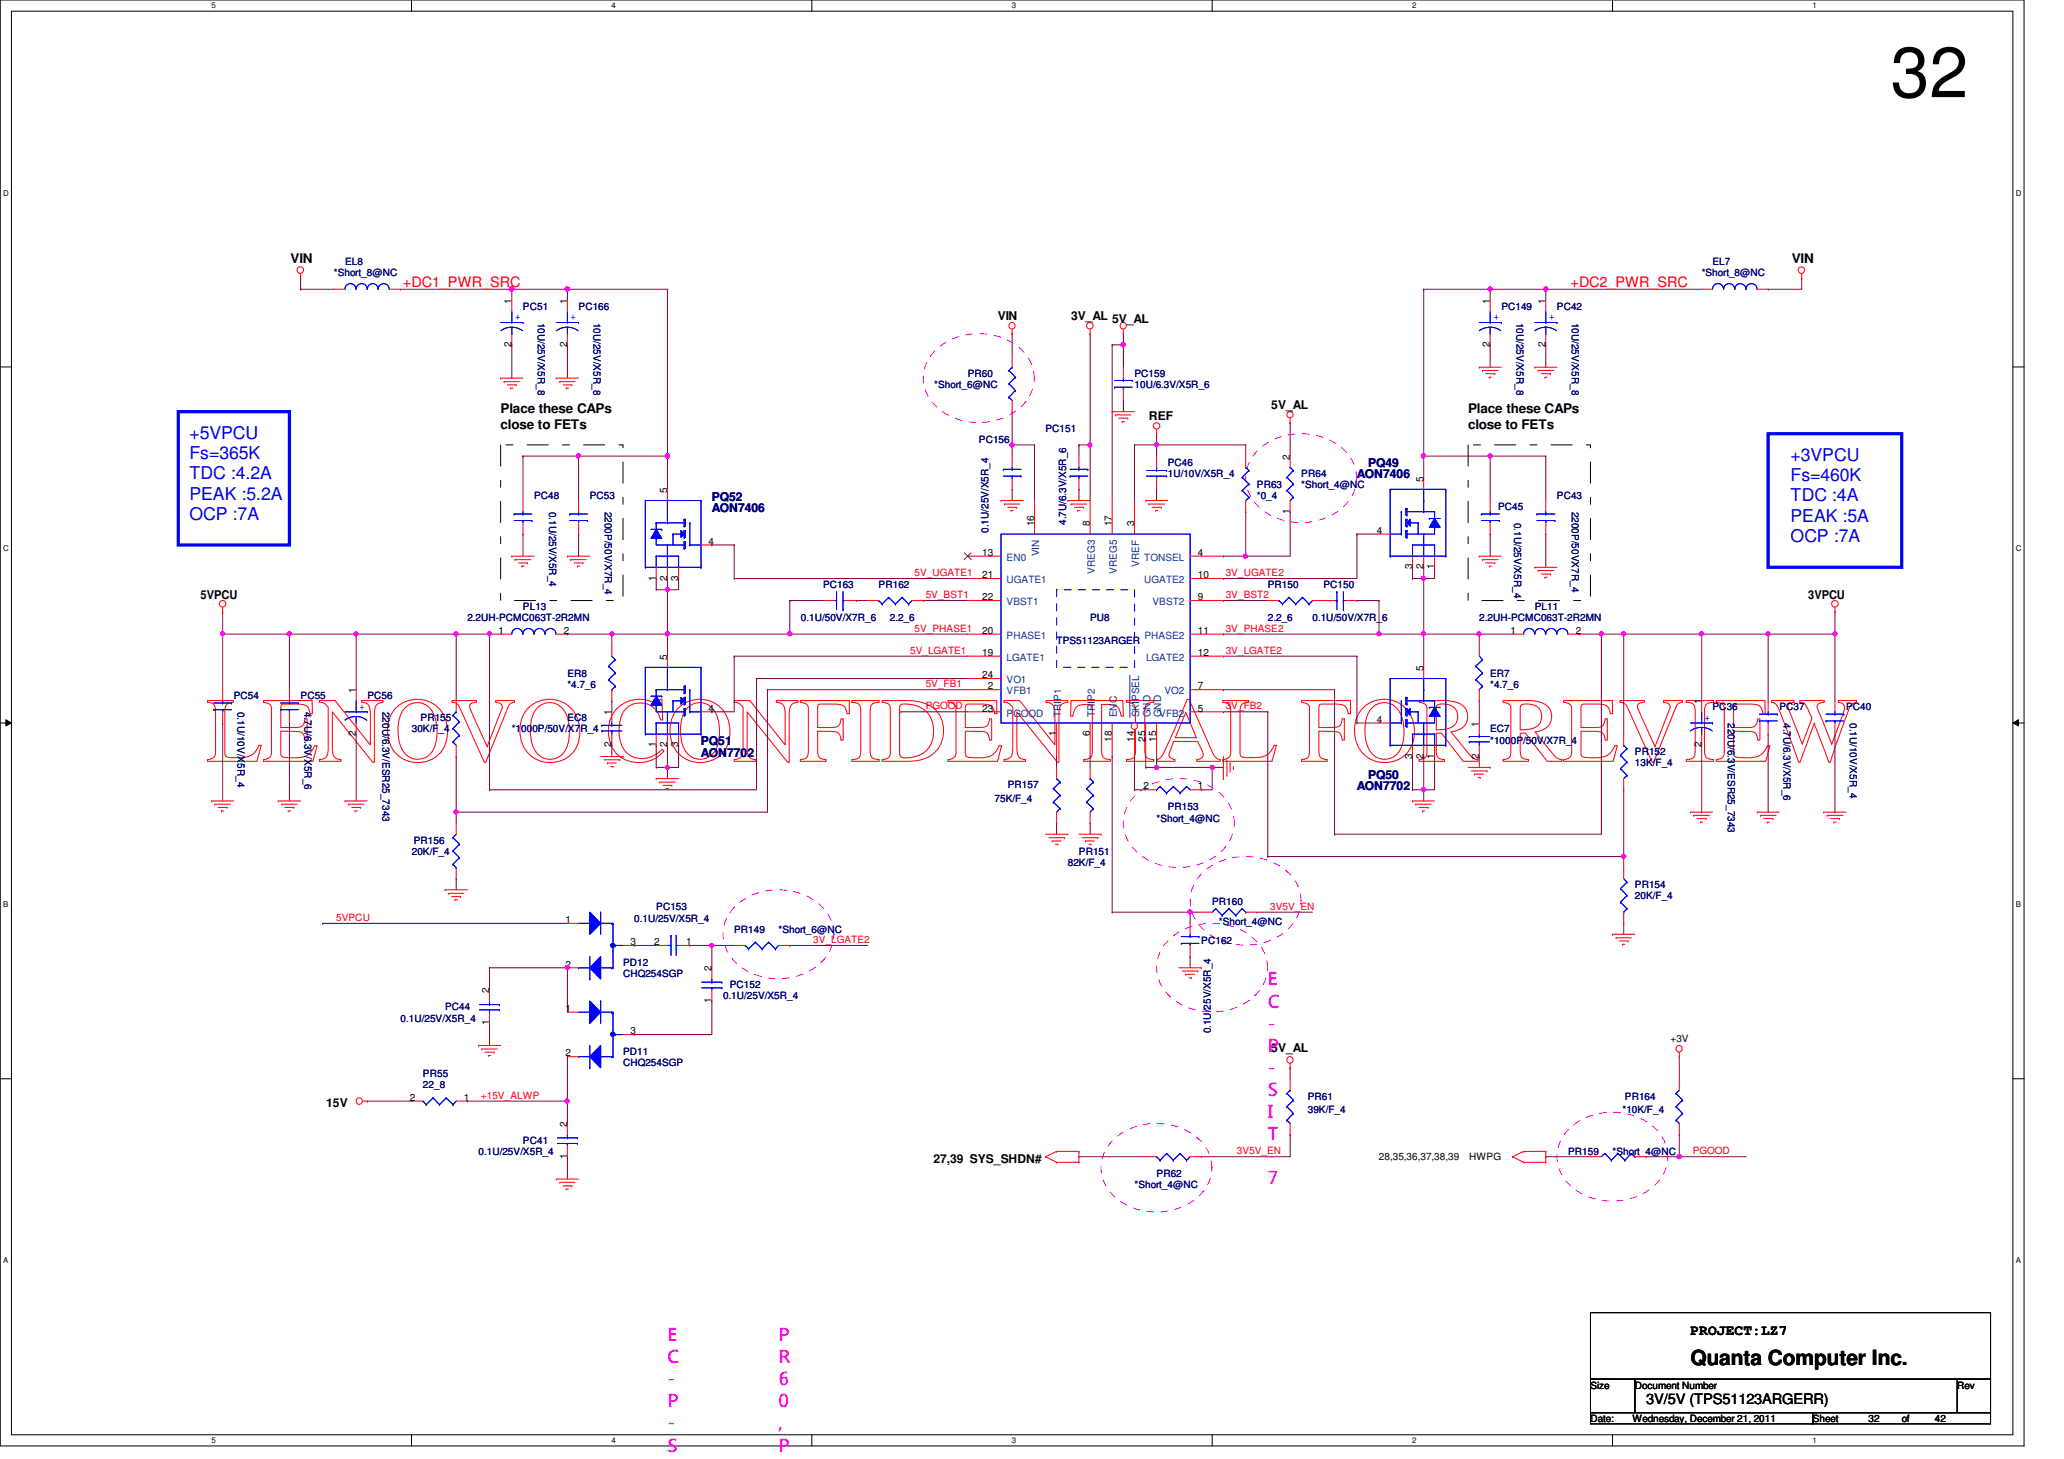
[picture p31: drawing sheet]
<svg xmlns="http://www.w3.org/2000/svg" width="297mm" height="210mm" viewBox="0 0 297 210" stroke-linecap="round" stroke-linejoin="round" font-family="sans-serif">
<defs><g id="words">
<text font-size="13.2" fill="#f00" x="29.7" y="109.5">LENOVO CONFIDENTIAL FOR REVIEW</text>
<text font-size="10.2" x="272.1" y="14">32</text>
<text font-size="3" x="243.3" y="196.4">Quanta Computer Inc.</text>
<g font-size="2.5" fill="#00f">
<text x="27.3" y="63.1">+5VPCU</text>
<text x="27.3" y="66">Fs=365K</text>
<text x="27.3" y="69">TDC :4.2A</text>
<text x="27.3" y="71.9">PEAK :5.2A</text>
<text x="257.7" y="66.3">+3VPCU</text>
<text x="257.7" y="69.2">Fs=460K</text>
<text x="27.3" y="74.8">OCP :7A</text>
<text x="257.7" y="72.1">TDC :4A</text>
<text x="257.7" y="75.1">PEAK :5A</text>
<text x="257.7" y="78">OCP :7A</text>
</g>
<g font-size="2.5" fill="#f0f">
<text x="182.5" y="141.8">E</text>
<text x="182.5" y="144.9">C</text>
<text x="182.5" y="148.1">-</text>
<text x="182.5" y="151.3">P</text>
<text x="182.5" y="154.5">-</text>
<text x="182.5" y="157.6">S</text>
<text x="182.5" y="160.8">I</text>
<text x="182.5" y="164">T</text>
<text x="182.5" y="167.2">-</text>
<text x="182.5" y="170.3">7</text>
<text x="96.1" y="193">E</text>
<text x="96.1" y="196.1">C</text>
<text x="112.1" y="193">P</text>
<text x="112.1" y="196.1">R</text>
<text x="96.1" y="199.3">-</text>
<text x="96.1" y="202.5">P</text>
<text x="112.1" y="199.3">6</text>
<text x="112.1" y="202.5">0</text>
<text x="96.1" y="205.7">-</text>
<text x="96.1" y="208.8">S</text>
<text x="112.1" y="205.7">,</text>
<text x="112.1" y="208.8">P</text>
</g>
<g font-size="2.1" fill="#f00">
<text x="58" y="41.3">+DC1_PWR_SRC</text>
<text x="226" y="41.3">+DC2_PWR_SRC</text>
</g>
<g font-size="2.1">
<text x="243.3" y="192.1">PROJECT:LZ7</text>
<text x="236.9" y="201.9">3V/5V (TPS51123ARGERR)</text>
</g>
<g font-size="1.9">
<text x="41.8" y="37.8">VIN</text>
<text x="257.8" y="37.8">VIN</text>
<text x="72" y="59.4">Place these CAPs</text>
<text x="211.3" y="59.4">Place these CAPs</text>
<text x="72" y="61.7">close to FETs</text>
<text x="211.3" y="61.7">close to FETs</text>
</g>
<g font-size="1.7">
<text x="143.6" y="46.1">VIN</text>
<text x="154.1" y="46.1">3V_AL 5V_AL</text>
<text x="183" y="58.9">5V_AL</text>
<text x="165.4" y="60.5">REF</text>
<text x="28.9" y="86.1">5VPCU</text>
<text x="260.2" y="86.1">3VPCU</text>
<text x="183" y="151.4">5V_AL</text>
<text x="46.9" y="159.3">15V</text>
<text x="134.3" y="167.3">27,39 SYS_SHDN#</text>
</g>
<g font-size="1.7" fill="#000080">
<text x="195.3" y="68.8">AON7406</text>
<text x="196.9" y="67.2">PQ49</text>
<text x="102.4" y="72">PQ52</text>
<text x="102.4" y="73.6">AON7406</text>
<text x="100.9" y="107.2">PQ51</text>
<text x="100.9" y="108.8">AON7702</text>
<text x="195.3" y="113.6">AON7702</text>
<text x="196.9" y="112">PQ50</text>
</g>
<g font-size="1.4" fill="#000080">
<text x="48" y="39.8">*Short_8@NC</text>
<text x="49.7" y="38.2">EL8</text>
<text x="244.9" y="39.8">*Short_8@NC</text>
<text x="246.5" y="38.2">EL7</text>
<text x="75.3" y="44.6">PC51</text>
<text x="77.4" y="46.4" transform="rotate(90 77.4 46.4)">10U/25V/X5R_8</text>
<text x="83.3" y="44.6">PC166</text>
<text x="85.4" y="46.4" transform="rotate(90 85.4 46.4)">10U/25V/X5R_8</text>
<text x="216.1" y="44.6">PC149</text>
<text x="218.2" y="46.4" transform="rotate(90 218.2 46.4)">10U/25V/X5R_8</text>
<text x="224.1" y="44.6">PC42</text>
<text x="226.2" y="46.4" transform="rotate(90 226.2 46.4)">10U/25V/X5R_8</text>
<text x="134.4" y="55.8">*Short_6@NC</text>
<text x="139.3" y="54.2">PR60</text>
<text x="163.3" y="54.2">PC159</text>
<text x="163.3" y="55.8">10U/6.3V/X5R_6</text>
<text x="140.9" y="63.8">PC156</text>
<text x="150.4" y="62.2">PC151</text>
<text x="76.9" y="71.8">PC48</text>
<text x="84.9" y="71.8">PC53</text>
<text x="168.1" y="67">PC46</text>
<text x="168.1" y="68.6">1U/10V/X5R_4</text>
<text x="180.9" y="70.2">PR63</text>
<text x="180.9" y="71.8">*0_4</text>
<text x="187.3" y="68.6">PR64</text>
<text x="187.3" y="70.2">*Short_4@NC</text>
<text x="224.1" y="71.8">PC43</text>
<text x="79" y="73.6" transform="rotate(90 79 73.6)">0.1U/25V/X5R_4</text>
<text x="87" y="73.6" transform="rotate(90 87 73.6)">2200P/50V/X7R_4</text>
<text x="142.2" y="76.7" transform="rotate(-90 142.2 76.7)">0.1U/25V/X5R_4</text>
<text x="153.4" y="75.5" transform="rotate(-90 153.4 75.5)">4.7U/6.3V/X5R_6</text>
<text x="215.6" y="73.4">PC45</text>
<text x="217.9" y="75.2" transform="rotate(90 217.9 75.2)">0.1U/25V/X5R_4</text>
<text x="226.2" y="73.6" transform="rotate(90 226.2 73.6)">2200P/50VX7R_4</text>
<text x="67.3" y="89.4">2.2UH-PCMC063T-2R2MN</text>
<text x="75.3" y="87.8">PL13</text>
<text x="115.3" y="89.4">0.1U/50V/X7R_6</text>
<text x="118.4" y="84.6">PC163</text>
<text x="126.4" y="84.6">PR162</text>
<text x="128.1" y="89.4">2.2_6</text>
<text x="156.9" y="89.4">PU8</text>
<text x="182.5" y="84.6">PR150</text>
<text x="182.5" y="89.4">2.2_6</text>
<text x="188.9" y="89.4">0.1U/50V/X7R_6</text>
<text x="190.5" y="84.6">PC150</text>
<text x="212.9" y="89.4">2.2UH-PCMC063T-2R2MN</text>
<text x="220.9" y="87.8">PL11</text>
<text x="152.1" y="92.6">TPS51123ARGER</text>
<text x="33.7" y="100.6">PC54</text>
<text x="43.3" y="100.6">PC55</text>
<text x="52.9" y="100.6">PC56</text>
<text x="81.7" y="97.4">ER8</text>
<text x="81.7" y="99">*4.7_6</text>
<text x="214.5" y="97.4">ER7</text>
<text x="214.5" y="99">*4.7_6</text>
<text x="34.2" y="102.4" transform="rotate(90 34.2 102.4)">0.1U/10V/X5R_4</text>
<text x="43.8" y="102.4" transform="rotate(90 43.8 102.4)">4.7U/6.3V/X5R_6</text>
<text x="55" y="102.4" transform="rotate(90 55 102.4)">220U/6.3V/ESR25_7343</text>
<text x="59.3" y="105.4">30K/F_4</text>
<text x="60.5" y="103.8">PR155</text>
<text x="73.7" y="105.4">*1000P/50V/X7R_4</text>
<text x="81.7" y="103.8">EC8</text>
<text x="214.5" y="105.4">EC7</text>
<text x="214.5" y="107">*1000P/50V/X7R_4</text>
<text x="246.5" y="102.2">PC36</text>
<text x="248.7" y="104" transform="rotate(90 248.7 104)">220U/6.3V/ESR25_7343</text>
<text x="256.1" y="102.2">PC37</text>
<text x="256.7" y="104" transform="rotate(90 256.7 104)">4.7U/6.3V/X5R_6</text>
<text x="265.7" y="102.2">PC40</text>
<text x="266.2" y="104" transform="rotate(90 266.2 104)">0.1U/10V/X5R_4</text>
<text x="145" y="113.4">PR157</text>
<text x="235.3" y="108.6">PR152</text>
<text x="235.3" y="110.2">13K/F_4</text>
<text x="143.1" y="115.3">75K/F_4</text>
<text x="166.5" y="118.2">*Short_4@NC</text>
<text x="168.1" y="116.6">PR153</text>
<text x="59.3" y="123">20K/F_4</text>
<text x="59.6" y="121.4">PR156</text>
<text x="153.7" y="124.6">82K/F_4</text>
<text x="155.3" y="123">PR151</text>
<text x="94.4" y="131">PC153</text>
<text x="174.5" y="130.2">PR160</text>
<text x="235.3" y="127.8">PR154</text>
<text x="235.3" y="129.4">20K/F_4</text>
<text x="91.3" y="132.6">0.1U/25V/X5R_4</text>
<text x="105.7" y="134.2">PR149</text>
<text x="112.1" y="134.2">*Short_6@NC</text>
<text x="172.9" y="135.8">PC162</text>
<text x="175.4" y="133.1">*Short_4@NC</text>
<text x="89.7" y="139">PD12</text>
<text x="89.7" y="140.6">CHQ254SGP</text>
<text x="104.1" y="143.8">0.1U/25V/X5R_4</text>
<text x="105" y="142.2">PC152</text>
<text x="57.7" y="147">0.1U/25V/X5R_4</text>
<text x="64" y="145.4">PC44</text>
<text x="174.2" y="148.7" transform="rotate(-90 174.2 148.7)">0.1U/25V/X5R_4</text>
<text x="60.9" y="155">PR55</text>
<text x="89.7" y="151.8">PD11</text>
<text x="89.7" y="153.4">CHQ254SGP</text>
<text x="60.9" y="156.6">22_8</text>
<text x="188.2" y="158.2">PR61</text>
<text x="188.2" y="160.1">39K/F_4</text>
<text x="233.5" y="160.1">*10K/F_4</text>
<text x="233.8" y="158.2">PR164</text>
<text x="68.9" y="166.2">0.1U/25V/X5R_4</text>
<text x="75.3" y="164.6">PC41</text>
<text x="225.7" y="166.2">PR159</text>
<text x="232.1" y="166.2">*Short_4@NC</text>
<text x="163.3" y="171">*Short_4@NC</text>
<text x="166.5" y="169.4">PR62</text>
</g>
<g font-size="1.4">
<text x="73.6" y="43.7" transform="rotate(-90 73.6 43.7)">1</text>
<text x="81.6" y="43.7" transform="rotate(-90 81.6 43.7)">1</text>
<text x="214.4" y="43.7" transform="rotate(-90 214.4 43.7)">1</text>
<text x="222.4" y="43.7" transform="rotate(-90 222.4 43.7)">1</text>
<text x="73.6" y="49.9" transform="rotate(-90 73.6 49.9)">2</text>
<text x="81.6" y="49.9" transform="rotate(-90 81.6 49.9)">2</text>
<text x="214.4" y="49.9" transform="rotate(-90 214.4 49.9)">2</text>
<text x="222.4" y="49.9" transform="rotate(-90 222.4 49.9)">2</text>
<text x="96" y="70.9" transform="rotate(-90 96 70.9)">5</text>
<text x="185.6" y="66.1" transform="rotate(-90 185.6 66.1)">2</text>
<text x="204.8" y="69.3" transform="rotate(-90 204.8 69.3)">5</text>
<text x="148.8" y="75.7" transform="rotate(-90 148.8 75.7)">16</text>
<text x="156.8" y="75.7" transform="rotate(-90 156.8 75.7)">8</text>
<text x="160" y="75.7" transform="rotate(-90 160 75.7)">17</text>
<text x="163.2" y="75.7" transform="rotate(-90 163.2 75.7)">3</text>
<text x="185.6" y="73.9" transform="rotate(-90 185.6 73.9)">1</text>
<text x="198.2" y="76.8">4</text>
<text x="94.4" y="83.5" transform="rotate(-90 94.4 83.5)">1</text>
<text x="96" y="83.5" transform="rotate(-90 96 83.5)">2</text>
<text x="97.6" y="83.5" transform="rotate(-90 97.6 83.5)">3</text>
<text x="102" y="78.4">4</text>
<text x="141.3" y="80">13</text>
<text x="141.3" y="83.2">21</text>
<text x="172.4" y="80">4</text>
<text x="172.4" y="83.2">10</text>
<text x="203.2" y="81.9" transform="rotate(-90 203.2 81.9)">3</text>
<text x="204.8" y="81.9" transform="rotate(-90 204.8 81.9)">2</text>
<text x="206.4" y="81.9" transform="rotate(-90 206.4 81.9)">1</text>
<text x="141.3" y="86.4">22</text>
<text x="172.4" y="86.4">9</text>
<text x="71.8" y="91.2">1</text>
<text x="81.1" y="91.2">2</text>
<text x="96" y="94.9" transform="rotate(-90 96 94.9)">5</text>
<text x="141.3" y="91.2">20</text>
<text x="141.3" y="94.4">19</text>
<text x="172.4" y="94.4">12</text>
<text x="172.4" y="91.2">11</text>
<text x="217.4" y="91.2">1</text>
<text x="226.8" y="91.2">2</text>
<text x="51.2" y="99.7" transform="rotate(-90 51.2 99.7)">1</text>
<text x="141.3" y="97.6">24</text>
<text x="142.2" y="99.2">2</text>
<text x="172.4" y="99.2">7</text>
<text x="204.8" y="96.5" transform="rotate(-90 204.8 96.5)">5</text>
<text x="244.9" y="101.3" transform="rotate(-90 244.9 101.3)">1</text>
<text x="51.2" y="105.9" transform="rotate(-90 51.2 105.9)">2</text>
<text x="88" y="107.5" transform="rotate(-90 88 107.5)">2</text>
<text x="88" y="102.9" transform="rotate(-90 88 102.9)">1</text>
<text x="94.4" y="107.5" transform="rotate(-90 94.4 107.5)">1</text>
<text x="96" y="107.5" transform="rotate(-90 96 107.5)">2</text>
<text x="97.6" y="107.5" transform="rotate(-90 97.6 107.5)">3</text>
<text x="102" y="102.4">4</text>
<text x="141.3" y="102.4">23</text>
<text x="152" y="105.9" transform="rotate(-90 152 105.9)">1</text>
<text x="156.8" y="105.9" transform="rotate(-90 156.8 105.9)">6</text>
<text x="160" y="106.7" transform="rotate(-90 160 106.7)">18</text>
<text x="163.2" y="106.7" transform="rotate(-90 163.2 106.7)">14</text>
<text x="164.8" y="106.7" transform="rotate(-90 164.8 106.7)">25</text>
<text x="166.4" y="106.7" transform="rotate(-90 166.4 106.7)">15</text>
<text x="172.4" y="102.4">5</text>
<text x="198.2" y="104">4</text>
<text x="212.8" y="104.5" transform="rotate(-90 212.8 104.5)">1</text>
<text x="244.9" y="107.5" transform="rotate(-90 244.9 107.5)">2</text>
<text x="164.5" y="113.6">2</text>
<text x="172.4" y="113.6">1</text>
<text x="203.2" y="109.1" transform="rotate(-90 203.2 109.1)">3</text>
<text x="204.8" y="109.1" transform="rotate(-90 204.8 109.1)">2</text>
<text x="206.4" y="109.1" transform="rotate(-90 206.4 109.1)">1</text>
<text x="212.8" y="109.1" transform="rotate(-90 212.8 109.1)">2</text>
<text x="81.4" y="132.8">1</text>
<text x="90.8" y="136">3</text>
<text x="94.1" y="136">2</text>
<text x="98.8" y="136">1</text>
<text x="70.4" y="142.9" transform="rotate(-90 70.4 142.9)">2</text>
<text x="81.4" y="139.2">2</text>
<text x="102.4" y="139.7" transform="rotate(-90 102.4 139.7)">2</text>
<text x="70.4" y="147.5" transform="rotate(-90 70.4 147.5)">1</text>
<text x="81.4" y="145.6">1</text>
<text x="90.8" y="148.8">3</text>
<text x="102.4" y="144.3" transform="rotate(-90 102.4 144.3)">1</text>
<text x="240.4" y="149.9">+3V</text>
<text x="81.4" y="152">2</text>
<text x="59" y="158.4">2</text>
<text x="66.8" y="158.4">1</text>
<text x="81.6" y="166.8" transform="rotate(-90 81.6 166.8)">1</text>
<text x="81.6" y="162.1" transform="rotate(-90 81.6 162.1)">2</text>
<text x="198.5" y="166.8">28,35,36,37,38,39</text>
<text x="211.5" y="166.8">HWPG</text>
<text x="228.9" y="199.8">Size</text>
<text x="235.3" y="199.8">Document Number</text>
<text x="281.7" y="199.8">Rev</text>
<text x="228.9" y="204.6">Date:</text>
<text x="234.9" y="204.6">Wednesday, December 21, 2011</text>
<text x="260.9" y="204.6">Sheet</text>
<text x="268.9" y="204.6">32</text>
<text x="273.7" y="204.6">of</text>
<text x="278.5" y="204.6">42</text>
</g>
<g font-size="1.4" fill="#00f">
<text x="74.1" y="46">+</text>
<text x="82.1" y="46">+</text>
<text x="215" y="46">+</text>
<text x="223" y="46">+</text>
<text x="51.7" y="102.2">+</text>
<text x="245.4" y="103.8">+</text>
</g>
<g font-size="1.4" fill="#f00">
<text x="131.6" y="82.9">5V_UGATE1</text>
<text x="176.4" y="82.9">3V_UGATE2</text>
<text x="133.2" y="86.1">5V_BST1</text>
<text x="176.4" y="86.1">3V_BST2</text>
<text x="131" y="94.1">5V_LGATE1</text>
<text x="131.6" y="90.9">5V_PHASE1</text>
<text x="176.4" y="94.1">3V_LGATE2</text>
<text x="176.4" y="90.9">3V_PHASE2</text>
<text x="133.2" y="98.9">5V_FB1</text>
<text x="133.2" y="102.1">PGOOD</text>
<text x="176.4" y="102.1">3V_FB2</text>
<text x="182.8" y="130.9">3V5V_EN</text>
<text x="48.4" y="132.5">5VPCU</text>
<text x="117" y="135.7">3V_LGATE2</text>
<text x="69.2" y="158.1">+15V_ALWP</text>
<text x="178" y="166.1">3V5V_EN</text>
<text x="243.6" y="166.1">PGOOD</text>
</g>
<g font-size="1.4" fill="#004080">
<text x="144.9" y="80.7">EN0</text>
<text x="144.9" y="83.9">UGATE1</text>
<text x="149.6" y="80.1" transform="rotate(-90 149.6 80.1)">VIN</text>
<text x="157.6" y="82.6" transform="rotate(-90 157.6 82.6)">VREG3</text>
<text x="160.7" y="82.6" transform="rotate(-90 160.7 82.6)">VREG5</text>
<text x="164" y="81.5" transform="rotate(-90 164 81.5)">VREF</text>
<text x="164.7" y="80.7">TONSEL</text>
<text x="164.7" y="83.9">UGATE2</text>
<text x="144.9" y="87.1">VBST1</text>
<text x="165.9" y="87.1">VBST2</text>
<text x="144.9" y="91.9">PHASE1</text>
<text x="144.9" y="95.1">LGATE1</text>
<text x="164.7" y="91.9">PHASE2</text>
<text x="164.9" y="95.1">LGATE2</text>
<text x="144.9" y="99.9">VFB1</text>
<text x="144.9" y="98.3">VO1</text>
<text x="167.6" y="99.9">VO2</text>
<text x="144.9" y="103.1">PGOOD</text>
<text x="152.7" y="103.2" transform="rotate(-90 152.7 103.2)">TRIP1</text>
<text x="157.6" y="103.2" transform="rotate(-90 157.6 103.2)">TRIP2</text>
<text x="160.7" y="103.2" transform="rotate(-90 160.7 103.2)">ENC</text>
<text x="164" y="103.2" transform="rotate(-90 164 103.2)">SKIPSEL</text>
<text x="165.6" y="103.2" transform="rotate(-90 165.6 103.2)">GND</text>
<text x="166.8" y="103.1">VFB2</text>
<text x="167.1" y="103.2" transform="rotate(-90 167.1 103.2)">GND</text>
</g>
<g font-size="1.1">
<text x="30.4" y="1.1">5</text>
<text x="88" y="1.1">4</text>
<text x="145.6" y="1.1">3</text>
<text x="203.2" y="1.1">2</text>
<text x="260.9" y="1.1">1</text>
<text x=".5" y="28.2">D</text>
<text x="290.1" y="28.2">D</text>
<text x=".5" y="79.3">C</text>
<text x="290.1" y="79.3">C</text>
<text x=".5" y="130.6">B</text>
<text x="290.1" y="130.6">B</text>
<text x=".5" y="181.7">A</text>
<text x="290.1" y="181.7">A</text>
<text x="30.4" y="207.6">5</text>
<text x="88" y="207.6">4</text>
<text x="145.6" y="207.6">3</text>
<text x="203.2" y="207.6">2</text>
<text x="260.9" y="207.6">1</text>
</g>
</g></defs>
<path d="M0 0h291.3v208h-291.3zM1.6 1.6h288.1v204.8h-288.1z" fill="none" stroke="#000" stroke-width=".14"/>
<g fill="#fff">
<path d="M30.4 .2h.6v1.2h-.6z"/>
<path d="M30.4 206.6h.6v1.2h-.6z"/>
</g>
<path d="M59.2 0v1.6M59.2 206.4v1.6" fill="none" stroke="#000" stroke-width=".14"/>
<g fill="#fff">
<path d="M88 .2h.6v1.2h-.6z"/>
<path d="M88 206.6h.6v1.2h-.6z"/>
</g>
<path d="M116.8 0v1.6M116.8 206.4v1.6" fill="none" stroke="#000" stroke-width=".14"/>
<g fill="#fff">
<path d="M145.6 .2h.6v1.2h-.6z"/>
<path d="M145.6 206.6h.6v1.2h-.6z"/>
</g>
<path d="M174.5 0v1.6M174.5 206.4v1.6" fill="none" stroke="#000" stroke-width=".14"/>
<g fill="#fff">
<path d="M203.2 .2h.6v1.2h-.6z"/>
<path d="M203.2 206.6h.6v1.2h-.6z"/>
</g>
<path d="M232.1 0v1.6M232.1 206.4v1.6" fill="none" stroke="#000" stroke-width=".14"/>
<g fill="#fff">
<path d="M260.9 .2h.5v1.2h-.5z"/>
<path d="M260.9 206.6h.5v1.2h-.5z"/>
<path d="M.5 27.2h.7v1.2h-.7z"/>
<path d="M290.1 27.2h.8v1.2h-.8z"/>
<path d="M.5 78.4h.7v1.1h-.7z"/>
<path d="M290.1 78.4h.8v1.1h-.8z"/>
</g>
<path d="M0 52.8h1.6M289.7 52.8h1.6" fill="none" stroke="#000" stroke-width=".14"/>
<g fill="#fff">
<path d="M.5 129.6h.7v1.2h-.7z"/>
<path d="M290.1 129.6h.7v1.2h-.7z"/>
</g>
<path d="M0 104h1.6M.8 103.5l.8 .5-.8 .4zM289.7 104l.8-.5v.9zM289.7 104h1.6" fill="none" stroke="#000" stroke-width=".14"/>
<path d="M.8 103.5l.8 .5-.8 .4zM289.7 104l.8-.5v.9z" fill="#000"/>
<g fill="#fff">
<path d="M.5 180.8h.7v1.1h-.7z"/>
<path d="M290.1 180.8h.7v1.1h-.7z"/>
</g>
<path d="M0 155.2h1.6M289.7 155.2h1.6" fill="none" stroke="#000" stroke-width=".14"/>
<path d="M259.3 40h.1M259.3 40v1.6M233.7 91.2h.1M233.7 91.2h11.2M254.5 91.2h.1M254.5 91.2v9.6M254.5 105.6h.1M254.5 105.6v11.2" fill="none" stroke="#800040" stroke-width=".14"/>
<circle cx="254.5" cy="91.2" r=".3" fill="#f0f"/>
<circle cx="254.5" cy="91.2" r=".3" fill="none" stroke="#f0f" stroke-width=".14"/>
<g fill="none" stroke="#800040" stroke-width=".14">
<path d="M96.1 65.6h.1M96.1 65.6v4.8M81.7 91.2h.1M81.7 91.2h6.3M96.1 91.2h.1M96.1 91.2v3.2M113.7 86.4h.1M113.7 86.4h4.7M123.3 86.4h.1M123.3 86.4h1.6M176.1 99.2h.1M176.1 86.4h.1"/>
<path d="M176.1 99.2h16M176.1 86.4h6.4M203.3 83.2h.1M204.9 81.6h.1M204.9 91.2h.1M204.9 81.6v1.6h-1.6M204.9 91.2v4.8M94.4 107.2h.1M94.4 107.2v3.2M96.1 107.2h.1M96.1 107.2v3.2M97.7 107.2h.1"/>
<path d="M97.7 107.2v3.2"/>
</g>
<circle cx="96" cy="65.6" r=".31" fill="#f0f"/>
<circle cx="96" cy="65.6" r=".31" fill="none" stroke="#f0f" stroke-width=".14"/>
<path d="M81.7 41.6h.1M81.7 41.6h14.4" fill="none" stroke="#800040" stroke-width=".14"/>
<circle cx="81.6" cy="41.6" r=".32" fill="#f0f"/>
<circle cx="81.6" cy="41.6" r=".32" fill="none" stroke="#f0f" stroke-width=".14"/>
<path d="M96.1 41.6h.1M96.1 41.6v24M204.9 65.6h.1M204.9 65.6v3.2" fill="none" stroke="#800040" stroke-width=".14"/>
<circle cx="204.8" cy="65.6" r=".31" fill="#f0f"/>
<circle cx="204.8" cy="65.6" r=".31" fill="none" stroke="#f0f" stroke-width=".14"/>
<path d="M204.9 41.6h9.6M214.5 41.6h.1" fill="none" stroke="#800040" stroke-width=".14"/>
<circle cx="214.4" cy="41.6" r=".31" fill="#f0f"/>
<circle cx="214.4" cy="41.6" r=".31" fill="none" stroke="#f0f" stroke-width=".14"/>
<path d="M204.9 41.6h.1M204.9 41.6v24M204.9 65.6h.1M204.9 65.6h9.6M32 91.2h.1M32 91.2v8" fill="none" stroke="#800040" stroke-width=".14"/>
<circle cx="32" cy="91.2" r=".3" fill="#f0f"/>
<circle cx="32" cy="91.2" r=".3" fill="none" stroke="#f0f" stroke-width=".14"/>
<path d="M41.7 91.2h.1M41.7 91.2v8" fill="none" stroke="#800040" stroke-width=".14"/>
<circle cx="41.6" cy="91.2" r=".31" fill="#f0f"/>
<circle cx="41.6" cy="91.2" r=".31" fill="none" stroke="#f0f" stroke-width=".14"/>
<path d="M32 91.2h.1M32 91.2h9.7M51.3 91.2h.1M51.3 91.2v8" fill="none" stroke="#800040" stroke-width=".14"/>
<circle cx="51.2" cy="91.2" r=".3" fill="#f0f"/>
<circle cx="51.2" cy="91.2" r=".3" fill="none" stroke="#f0f" stroke-width=".14"/>
<path d="M41.7 91.2h.1M41.7 91.2h9.6M244.9 91.2h.1M244.9 91.2v9.6M41.7 104h.1M41.7 104v11.2M51.3 105.6h.1M51.3 105.6v9.6" fill="none" stroke="#800040" stroke-width=".14"/>
<circle cx="244.9" cy="91.2" r=".3" fill="#f0f"/>
<circle cx="244.9" cy="91.2" r=".3" fill="none" stroke="#f0f" stroke-width=".14"/>
<path d="M264.1 91.2h.1M264.1 91.2v9.6M244.9 116.8h.1M244.9 107.2v9.6" fill="none" stroke="#800040" stroke-width=".14"/>
<circle cx="264.1" cy="91.2" r=".3" fill="#f0f"/>
<circle cx="264.1" cy="91.2" r=".3" fill="none" stroke="#f0f" stroke-width=".14"/>
<path d="M75.3 65.6h.1M75.3 65.6h8M51.3 91.2h.1M51.3 91.2h14.4M230.5 91.2h.1M230.5 91.2h3.2M264.1 116.8h.1M264.1 105.6v11.2" fill="none" stroke="#800040" stroke-width=".14"/>
<circle cx="230.5" cy="91.2" r=".3" fill="#f0f"/>
<circle cx="230.5" cy="91.2" r=".3" fill="none" stroke="#f0f" stroke-width=".14"/>
<g fill="none" stroke="#800040" stroke-width=".14">
<path d="M43.3 41.6h.1M43.3 41.6h4.7M254.5 41.6h.1M254.5 41.6h4.8M233.7 91.2h.1M233.7 91.2v14.4M241.7 152h.1M241.7 152v3.2M222.5 166.4h.1M222.5 166.4h6.4M236.9 166.4h.1M241.7 163.2h.1"/>
<path d="M241.7 163.2v3.2h-4.8"/>
</g>
<circle cx="233.7" cy="91.2" r=".31" fill="#f0f"/>
<circle cx="233.7" cy="91.2" r=".31" fill="none" stroke="#f0f" stroke-width=".14"/>
<path d="M65.7 91.2h.1M65.7 91.2v9.6" fill="none" stroke="#800040" stroke-width=".14"/>
<circle cx="65.6" cy="91.2" r=".31" fill="#f0f"/>
<circle cx="65.6" cy="91.2" r=".31" fill="none" stroke="#f0f" stroke-width=".14"/>
<path d="M241.7 166.4h.1M241.7 166.4h9.6" fill="none" stroke="#800040" stroke-width=".14"/>
<circle cx="241.7" cy="166.4" r=".31" fill="#f0f"/>
<circle cx="241.7" cy="166.4" r=".31" fill="none" stroke="#f0f" stroke-width=".14"/>
<g fill="none" stroke="#800040" stroke-width=".14">
<path d="M57.7 41.6h.1M57.7 41.6h16M145.7 48h.1M145.7 48v3.2M160.1 49.6h.1M160.1 49.6h1.6M148.9 64h.1M148.9 64v8M105.7 94.4h.1M105.7 94.4h33.6M108.9 97.6h.1M108.9 97.6v16h-38.5"/>
<path d="M110.4 99.2h.1M110.4 99.2h28.9M70.4 113.6h.1M176.1 102.4h.1M176.1 102.4h6.4M233.7 113.6h.1M233.7 113.6v9.6"/>
</g>
<circle cx="161.6" cy="49.6" r=".32" fill="#f0f"/>
<circle cx="161.6" cy="49.6" r=".32" fill="none" stroke="#f0f" stroke-width=".14"/>
<path d="M161.7 57.6h.1M161.7 57.6v1.6M70.4 91.2h.1M70.4 91.2v22.4" fill="none" stroke="#800040" stroke-width=".14"/>
<circle cx="70.4" cy="91.2" r=".3" fill="#f0f"/>
<circle cx="70.4" cy="91.2" r=".3" fill="none" stroke="#f0f" stroke-width=".14"/>
<path d="M166.5 70.4h.1M166.5 70.4v1.6M65.7 91.2h.1M65.7 91.2h4.7M212.9 91.2h.1M212.9 91.2h4.8M96.1 110.4h.1M96.1 110.4v1.6M129.7 102.4h.1M129.7 102.4h9.6" fill="none" stroke="#800040" stroke-width=".14"/>
<circle cx="212.8" cy="91.2" r=".3" fill="#f0f"/>
<circle cx="212.8" cy="91.2" r=".3" fill="none" stroke="#f0f" stroke-width=".14"/>
<path d="M161.7 48h.1M161.7 48v1.6M156.9 64h.1M156.9 64v8" fill="none" stroke="#800040" stroke-width=".14"/>
<circle cx="156.8" cy="64" r=".3" fill="#f0f"/>
<circle cx="156.8" cy="64" r=".3" fill="none" stroke="#f0f" stroke-width=".14"/>
<g fill="none" stroke="#800040" stroke-width=".14">
<path d="M163.3 64h.1M163.3 64v8M195.3 76.8h.1M195.3 76.8v6.4h-19.2M176.1 83.2h.1M204.9 83.2h.1M204.9 83.2v8M254.5 91.2h.1M254.5 91.2h9.6M32 104h.1M32 104v11.2M65.7 108.8h.1"/>
<path d="M65.7 108.8v8M203.3 113.6h.1M204.9 108.8h.1M204.9 108.8v4.8h-1.6"/>
</g>
<circle cx="204.8" cy="83.2" r=".3" fill="#f0f"/>
<circle cx="204.8" cy="83.2" r=".3" fill="none" stroke="#f0f" stroke-width=".14"/>
<path d="M96.1 84.8h.1M96.1 84.8v6.4" fill="none" stroke="#800040" stroke-width=".14"/>
<circle cx="96.1" cy="84.8" r=".3" fill="#f0f"/>
<circle cx="96.1" cy="84.8" r=".3" fill="none" stroke="#f0f" stroke-width=".14"/>
<path d="M88 91.2h.1M88 91.2h8.1" fill="none" stroke="#800040" stroke-width=".14"/>
<circle cx="96.1" cy="91.2" r=".3" fill="#f0f"/>
<circle cx="96.1" cy="91.2" r=".3" fill="none" stroke="#f0f" stroke-width=".14"/>
<circle cx="88.1" cy="91.2" r=".3" fill="#f0f"/>
<circle cx="88.1" cy="91.2" r=".3" fill="none" stroke="#f0f" stroke-width=".14"/>
<path d="M113.7 91.2h.1M113.7 91.2h25.6" fill="none" stroke="#800040" stroke-width=".14"/>
<circle cx="113.6" cy="91.2" r=".31" fill="#f0f"/>
<circle cx="113.6" cy="91.2" r=".31" fill="none" stroke="#f0f" stroke-width=".14"/>
<g fill="none" stroke="#800040" stroke-width=".14">
<path d="M160.1 49.6h.1M160.1 49.6v22.4M161.7 49.6h.1M161.7 49.6v3.2M102.4 78.4h.1M102.4 78.4h3.3M105.7 78.4h.1M105.7 78.4v4.8M145.7 70.4h.1M145.7 70.4v1.6M70.4 91.2h.1M70.4 91.2h1.6"/>
<path d="M105.7 83.2h.1M105.7 83.2h33.6M108.9 97.6h.1M108.9 97.6h30.4M110.4 99.2h.1M110.4 99.2v17.6h-44.7M198.5 91.2h.1M198.5 91.2h6.4M244.9 91.2h.1M244.9 91.2h9.6M65.7 116.8h.1M94.4 110.4h.1"/>
<path d="M94.4 110.4h1.7M203.3 108.8h.1M203.3 108.8v4.8M204.9 113.6h.1M204.9 113.6v1.6M206.5 108.8h.1M206.5 108.8v4.8M65.7 126.4h.1M65.7 126.4v1.6"/>
</g>
<circle cx="198.5" cy="91.2" r=".3" fill="#f0f"/>
<circle cx="198.5" cy="91.2" r=".3" fill="none" stroke="#f0f" stroke-width=".14"/>
<path d="M195.3 76.8h.1M195.3 76.8h3.2M204.9 113.6h.1M204.9 113.6h1.6" fill="none" stroke="#800040" stroke-width=".14"/>
<circle cx="204.8" cy="113.6" r=".31" fill="#f0f"/>
<circle cx="204.8" cy="113.6" r=".31" fill="none" stroke="#f0f" stroke-width=".14"/>
<g fill="none" stroke="#800040" stroke-width=".14">
<path d="M145.7 64h.1M145.7 64v1.6M32 88h.1M32 88v3.2M176.1 94.4h.1M176.1 91.2h.1M176.1 94.4h19.2M192.1 99.2h.1M192.1 99.2v20.8M198.5 86.4h.1M198.5 86.4v4.8h-22.4M230.5 91.2h.1"/>
<path d="M230.5 91.2v28.8h-38.4M264.1 88h.1M264.1 88v3.2M164.9 108.8h.1M164.9 108.8v1.6M166.5 108.8h.1M166.5 108.8v1.6M174.5 110.4h.1M174.5 110.4h1.6M192.1 120h.1"/>
</g>
<circle cx="174.5" cy="110.4" r=".3" fill="#f0f"/>
<circle cx="174.5" cy="110.4" r=".3" fill="none" stroke="#f0f" stroke-width=".14"/>
<path d="M179.3 73.6h.1M179.3 73.6v6.4" fill="none" stroke="#800040" stroke-width=".14"/>
<circle cx="179.2" cy="80" r=".3" fill="#f0f"/>
<circle cx="179.2" cy="80" r=".3" fill="none" stroke="#f0f" stroke-width=".14"/>
<path d="M163.3 64h.1M163.3 64h16M166.5 64h.1M185.7 73.6h.1M185.7 60.8h.1M185.7 73.6v6.4h-6.4M185.7 60.8v4.8M179.3 80h.1" fill="none" stroke="#800040" stroke-width=".14"/>
<circle cx="166.5" cy="64" r=".3" fill="#f0f"/>
<circle cx="166.5" cy="64" r=".3" fill="none" stroke="#f0f" stroke-width=".14"/>
<g fill="none" stroke="#800040" stroke-width=".14">
<path d="M43.3 40h.1M43.3 40v1.6M156.9 48h.1M156.9 48v16h-1.6M155.3 70.4h.1M155.3 64h.1M155.3 64v1.6M155.3 70.4v1.6M166.5 62.4h.1M166.5 64h.1M166.5 62.4v3.2M179.3 64h.1"/>
<path d="M179.3 64v1.6M96.1 91.2h.1M96.1 91.2h17.6M195.3 94.4h.1M195.3 94.4v9.6M227.3 91.2h.1M227.3 91.2h3.2M156.9 118.4h.1M156.9 108.8h.1M156.9 108.8v1.6M156.9 118.4v1.6M195.3 104h.1"/>
<path d="M195.3 104h3.2"/>
</g>
<circle cx="96.1" cy="91.2" r=".3" fill="#f0f"/>
<circle cx="96.1" cy="91.2" r=".3" fill="none" stroke="#f0f" stroke-width=".14"/>
<path d="M105.7 94.4h.1M105.7 94.4v8h-3.3M65.7 116.8h.1M65.7 116.8v1.6M102.4 102.4h.1" fill="none" stroke="#800040" stroke-width=".14"/>
<circle cx="65.6" cy="116.8" r=".31" fill="#f0f"/>
<circle cx="65.6" cy="116.8" r=".31" fill="none" stroke="#f0f" stroke-width=".14"/>
<g fill="none" stroke="#800040" stroke-width=".14">
<path d="M113.7 86.4h.1M113.7 86.4v4.8M132.9 86.4h.1M132.9 86.4h6.4M176.1 80h.1M176.1 80h3.2M195.3 86.4h.1M195.3 86.4h3.2M96.1 110.4h.1M96.1 110.4h1.6M152.1 108.8h.1M152.1 108.8v1.6"/>
<path d="M164.9 110.4h.1M164.9 110.4h1.6M182.5 102.4h.1M182.5 102.4v20.8M233.7 132.8h.1M233.7 132.8v1.6"/>
</g>
<circle cx="96.1" cy="110.4" r=".3" fill="#f0f"/>
<circle cx="96.1" cy="110.4" r=".3" fill="none" stroke="#f0f" stroke-width=".14"/>
<path d="M182.5 123.2h.1M182.5 123.2h51.2" fill="none" stroke="#800040" stroke-width=".14"/>
<circle cx="233.7" cy="123.2" r=".31" fill="#f0f"/>
<circle cx="233.7" cy="123.2" r=".31" fill="none" stroke="#f0f" stroke-width=".14"/>
<path d="M145.7 64h.1M145.7 64h3.2M233.7 123.2h.1M233.7 123.2v1.6" fill="none" stroke="#800040" stroke-width=".14"/>
<circle cx="145.7" cy="64" r=".31" fill="#f0f"/>
<circle cx="145.7" cy="64" r=".31" fill="none" stroke="#f0f" stroke-width=".14"/>
<path d="M145.7 59.2h.1M145.7 59.2v4.8M163.3 113.6h.1M163.3 108.8h.1M163.3 113.6h1.6M163.3 108.8v4.8M166.5 110.4h.1M166.5 110.4h8M174.5 110.4h.1M174.5 110.4v3.2" fill="none" stroke="#800040" stroke-width=".14"/>
<circle cx="166.5" cy="110.4" r=".3" fill="#f0f"/>
<circle cx="166.5" cy="110.4" r=".3" fill="none" stroke="#f0f" stroke-width=".14"/>
<path d="M160.1 108.8h.1M160.1 108.8v22.4M172.9 113.6h.1M172.9 113.6h1.6M171.3 131.2h.1M171.3 131.2h1.6M180.9 131.2h.1M180.9 131.2h8" fill="none" stroke="#800040" stroke-width=".14"/>
<circle cx="171.2" cy="131.2" r=".3" fill="#f0f"/>
<circle cx="171.2" cy="131.2" r=".3" fill="none" stroke="#f0f" stroke-width=".14"/>
<g fill="none" stroke="#800040" stroke-width=".14">
<path d="M94.4 84.8h.1M94.4 83.2h.1M94.4 83.2v1.6M96.1 83.2h.1M96.1 84.8h.1M96.1 83.2v1.6M97.7 83.2h.1M97.7 83.2v1.6h-3.3M203.3 81.6h.1M203.3 81.6v1.6M204.9 83.2h.1M206.5 81.6h.1"/>
<path d="M206.5 81.6v1.6h-1.6M152.1 118.4h.1M152.1 118.4v1.6M160.1 131.2h.1M160.1 131.2h11.2M171.3 131.2h.1M171.3 137.6h.1M171.3 131.2v1.6M171.3 137.6v1.6M67.3 158.4h.1M67.3 158.4h14.4M81.7 158.4h.1"/>
<path d="M81.7 158.4v3.2M81.7 166.4h.1M81.7 166.4v3.2"/>
</g>
<circle cx="81.6" cy="158.4" r=".31" fill="#f0f"/>
<circle cx="81.6" cy="158.4" r=".31" fill="none" stroke="#f0f" stroke-width=".14"/>
<path d="M99.3 136h.1M99.3 136h3.1M102.4 136h.1M102.4 136v3.2M81.7 152h.1M81.7 152v6.4M91.3 148.8h.1M102.4 144h.1M102.4 144v4.8h-11.1" fill="none" stroke="#800040" stroke-width=".14"/>
<circle cx="102.4" cy="136" r=".3" fill="#f0f"/>
<circle cx="102.4" cy="136" r=".3" fill="none" stroke="#f0f" stroke-width=".14"/>
<path d="M70.4 139.2h.1M70.4 139.2h11.3M81.7 139.2h.1M81.7 139.2v6.4" fill="none" stroke="#800040" stroke-width=".14"/>
<circle cx="81.6" cy="139.2" r=".31" fill="#f0f"/>
<circle cx="81.6" cy="139.2" r=".31" fill="none" stroke="#f0f" stroke-width=".14"/>
<g fill="none" stroke="#800040" stroke-width=".14">
<path d="M204.9 91.2h.1M204.9 91.2h8M88 100.8h.1M88 107.2h.1M88 100.8v1.6M88 107.2v1.6M46.4 132.8h.1M46.4 132.8h35.3M70.4 139.2h.1M70.4 139.2v3.2M91.3 136h.1M91.3 136h3.1"/>
<path d="M102.4 136h.1M102.4 136h3.3M113.7 136h.1M113.7 136h11.2M52.9 158.4h.1M52.9 158.4h6.4M70.4 147.2h.1M70.4 147.2v3.2M185.7 153.6h.1M185.7 153.6v1.6M155.3 166.4h.1M155.3 166.4h9.6"/>
<path d="M172.9 166.4h.1M185.7 163.2h.1M185.7 163.2v3.2h-12.8"/>
</g>
<circle cx="204.8" cy="91.2" r=".3" fill="#f0f"/>
<circle cx="204.8" cy="91.2" r=".3" fill="none" stroke="#f0f" stroke-width=".14"/>
<g fill="none" stroke="#800040" stroke-width=".14">
<path d="M214.5 41.6h.1M214.5 41.6h8M222.5 49.6h.1M222.5 41.6h.1M222.5 41.6v1.6M222.5 49.6v3.2M222.5 65.6h.1M222.5 65.6v6.4M88 91.2h.1M88 91.2v1.6M212.9 91.2h.1M212.9 91.2v1.6"/>
<path d="M212.9 100.8h.1M212.9 108.8h.1M212.9 100.8v3.2M212.9 108.8v1.6"/>
</g>
<circle cx="222.4" cy="41.6" r=".31" fill="#f0f"/>
<circle cx="222.4" cy="41.6" r=".31" fill="none" stroke="#f0f" stroke-width=".14"/>
<path d="M214.5 41.6h.1M214.5 49.6h.1M214.5 41.6v1.6M214.5 49.6v3.2M214.5 65.6h.1M214.5 65.6h8" fill="none" stroke="#800040" stroke-width=".14"/>
<circle cx="214.4" cy="65.6" r=".31" fill="#f0f"/>
<circle cx="214.4" cy="65.6" r=".31" fill="none" stroke="#f0f" stroke-width=".14"/>
<g fill="none" stroke="#800040" stroke-width=".14">
<path d="M73.7 41.6h.1M73.7 41.6h8M73.7 41.6v1.6M81.7 49.6h.1M81.7 41.6h.1M81.7 41.6v1.6M81.7 49.6v4.8M222.5 41.6h.1M222.5 41.6h22.4M83.3 65.6h.1M83.3 65.6v6.4M214.5 76.8h.1"/>
<path d="M214.5 65.6h.1M214.5 65.6v6.4M214.5 76.8v3.2M222.5 76.8h.1M222.5 76.8v4.8"/>
</g>
<circle cx="73.6" cy="41.6" r=".32" fill="#f0f"/>
<circle cx="73.6" cy="41.6" r=".32" fill="none" stroke="#f0f" stroke-width=".14"/>
<path d="M73.7 49.6h.1M73.7 49.6v4.8M83.3 65.6h.1M83.3 65.6h12.8" fill="none" stroke="#800040" stroke-width=".14"/>
<circle cx="96" cy="65.6" r=".31" fill="#f0f"/>
<circle cx="96" cy="65.6" r=".31" fill="none" stroke="#f0f" stroke-width=".14"/>
<circle cx="83.2" cy="65.6" r=".31" fill="#f0f"/>
<circle cx="83.2" cy="65.6" r=".31" fill="none" stroke="#f0f" stroke-width=".14"/>
<path d="M75.3 76.8h.1M75.3 65.6h.1M75.3 65.6v6.4M75.3 76.8v3.2M83.3 76.8h.1M83.3 76.8v3.2" fill="none" stroke="#800040" stroke-width=".14"/>
<g fill="none" stroke="#f00" stroke-width=".14">
<path d="M43.3 39.4v.6M259.3 39.4v.6M43.3 40h.1M72 54.4h.1M72 54.4h3.3M72.6 54.9h.1M72.6 54.9h2.2M73 55.4h1.3M73.5 55.8h.1M73.5 55.8h.3M74.3 55.4h.1M80 54.4h.1"/>
<path d="M80 54.4h3.3M80.6 54.9h.1M80.6 54.9h2.2M81 55.4h1.3M81.5 55.8h.1M81.5 55.8h.3M82.3 55.4h.1M145.7 48h.1M145.7 47.4v.6M156.9 48h.1M156.9 47.4v.6M160.1 59.2h.1"/>
<path d="M160.1 59.2h3.2M160.6 59.7h.1M160.6 59.7h2.2M161.7 48h.1M161.7 47.4v.6M212.9 52.8h.1M212.9 52.8h3.2M213.4 53.3h.1M213.4 53.3h2.2M213.8 53.8h1.3M214.3 54.3h.1M214.3 54.3h.3"/>
<path d="M215.1 53.8h.1M220.9 52.8h.1M220.9 52.8h3.2M221.4 53.3h.1M221.4 53.3h2.2M221.8 53.8h1.3M222.3 54.3h.1M222.3 54.3h.3M223.1 53.8h.1M259.3 40h.1M144.1 72h.1M144.1 72h3.2"/>
<path d="M144.6 72.5h.1M144.6 72.5h2.2M145 73h1.3M145.5 73.4h.1M145.5 73.4h.3M146.3 73h.1M153.7 72h.1M153.7 72h3.2M154.1 72.5h.1M154.1 72.5h2.3M154.6 73h1.3M155.1 73.4h.1"/>
<path d="M155.1 73.4h.3M155.9 73h.1M161 60.2h1.3M161.5 60.7h.1M161.5 60.7h.3M162.3 60.2h.1M164.9 72h.1M164.9 72h3.2M165.4 72.5h.1M165.4 72.5h2.2M165.8 73h1.3M166.3 73.4h.1"/>
<path d="M166.3 73.4h.3M166.5 62.4h.1M166.5 61.8v.6M167.1 73h.1M185.7 60.8h.1M185.7 60.2v.6M32 88h.1M32 87.4v.6M73.7 80h.1M73.7 80h3.2M74.1 80.5h.1M74.1 80.5h2.3"/>
<path d="M74.6 81h1.3M75.1 81.4h.1M75.1 81.4h.3M75.9 81h.1M81.7 80h.1M81.7 80h3.2M82.1 80.5h.1M82.1 80.5h2.3M82.6 81h1.3M83.1 81.4h.1M83.1 81.4h.3M83.9 81h.1"/>
<path d="M212.9 80h.1M212.9 80h3.2M213.4 80.5h.1M213.4 80.5h2.2M213.8 81h1.3M214.3 81.4h.1M214.3 81.4h.3M215.1 81h.1M220.9 81.6h.1M220.9 81.6h3.2M221.4 82.1h.1M221.4 82.1h2.2"/>
<path d="M221.8 82.6h1.3M222.3 83.1h.1M222.3 83.1h.3M223.1 82.6h.1M264.1 88h.1M264.1 87.4v.6M30.4 115.2h.1M30.4 115.2h3.3M30.9 115.7h.1M30.9 115.7h2.3M31.4 116.2h1.3M31.9 116.7h.1"/>
<path d="M31.9 116.7h.3M32.7 116.2h.1M40 115.2h.1M40 115.2h3.3M40.6 115.7h.1M40.6 115.7h2.2M41 116.2h1.3M41.5 116.7h.1M41.5 116.7h.3M42.3 116.2h.1M49.7 115.2h.1M49.7 115.2h3.2"/>
<path d="M50.1 115.7h.1M50.1 115.7h2.3M50.6 116.2h1.3M51.1 116.7h.1M51.1 116.7h.3M51.9 116.2h.1M86.4 108.8h3.3M86.9 109.3h2.3M87.4 109.8h.1M87.4 109.8h1.3M87.9 110.3h.3M88.2 110.3h.1"/>
<path d="M89.2 109.3h.1M89.7 108.8h.1M94.4 112h.1M94.4 112h3.3M95 112.5h.1M95 112.5h2.2M95.4 113h1.3M95.9 113.5h.1M95.9 113.5h.3M96.7 113h.1M176.1 112h.1M176.1 108.8v3.2"/>
<path d="M176.6 111.5h.1M176.6 109.3v2.2M177 109.8h.1M177 109.8v1.3M177.5 110.6h.1M177.5 110.3v.3M203.3 115.2h.1M203.3 115.2h3.2M203.7 115.7h.1M203.7 115.7h2.3M204.2 116.2h1.3M204.7 116.7h.1"/>
<path d="M204.7 116.7h.3M205.5 116.2h.1M211.3 110.4h3.2M211.7 110.9h2.3M212.2 111.4h.1M212.2 111.4h1.3M212.7 111.8h.3M213 111.8h.1M214 110.9h.1M214.5 110.4h.1M243.3 116.8h.1M243.3 116.8h3.2"/>
<path d="M243.8 117.3h.1M243.8 117.3h2.2M244.2 117.8h1.3M244.7 118.3h.1M244.7 118.3h.3M245.5 117.8h.1M252.9 116.8h.1M252.9 116.8h3.2M253.4 117.3h.1M253.4 117.3h2.2M253.8 117.8h1.3M254.3 118.3h.1"/>
<path d="M254.3 118.3h.3M255.1 117.8h.1M262.5 116.8h.1M262.5 116.8h3.2M263 117.3h.1M263 117.3h2.2M263.4 117.8h1.3M263.9 118.3h.1M263.9 118.3h.3M264.7 117.8h.1M64 128h.1M64 128h3.3"/>
<path d="M64.6 128.5h.1M64.6 128.5h2.2M65 129h1.3M65.5 129.5h.1M65.5 129.5h.3M66.3 129h.1M150.4 120h3.3M151 120.5h2.2M151.4 121h.1M151.4 121h1.3M151.9 121.5h.3M152.2 121.5h.1"/>
<path d="M153.2 120.5h.1M153.7 120h.1M155.3 120h3.2M155.7 120.5h2.3M156.2 121h.1M156.2 121h1.3M156.7 121.5h.3M157 121.5h.1M158 120.5h.1M158.5 120h.1M169.7 139.2h3.2M170.1 139.7h2.3"/>
<path d="M172.4 139.7h.1M172.9 139.2h.1M232.1 134.4h.1M232.1 134.4h3.2M232.6 134.9h.1M232.6 134.9h2.2M233 135.4h1.3M233.5 135.8h.1M233.5 135.8h.3M234.3 135.4h.1M52.2 158.4h.7M52.9 158.4h.1"/>
<path d="M68.9 150.4h.1M68.9 150.4h3.1M69.3 150.9h.1M69.3 150.9h2.3M69.8 151.4h1.3M70.3 151.8h.1M70.3 151.8h.3M71.1 151.4h.1M170.6 140.2h.1M170.6 140.2h1.3M171.1 140.7h.3M171.4 140.7h.1"/>
<path d="M185.7 153.6h.1M185.7 153v.6M241.7 152h.1M241.7 151.4v.6M80 169.6h.1M80 169.6h3.3M80.6 170.1h.1M80.6 170.1h2.2M81 170.6h1.3M81.5 171.1h.1M81.5 171.1h.3M82.3 170.6h.1"/>
<path d="M150.4 166.4h.1M150.4 166.4l1.7 .8M152.1 165.7h.1M152.1 167.2h.1M152.1 165.7h3.2M152.1 165.7l-1.7 .7M152.1 167.2h3.2M155.3 167.2h.1M155.3 165.7h.1M155.3 165.7v1.5M217.7 166.4h.1M217.7 166.4l1.6 .8"/>
<path d="M219.3 167.2h.1M219.3 165.7h.1M219.3 165.7h3.2M219.3 167.2h3.2M219.3 165.7l-1.6 .7M222.5 167.2h.1M222.5 165.7h.1M222.5 165.7v1.5"/>
<circle cx="43.2" cy="38.9" r=".47"/>
<circle cx="259.2" cy="38.9" r=".47"/>
<circle cx="145.6" cy="46.9" r=".46"/>
<circle cx="156.8" cy="46.9" r=".47"/>
<circle cx="161.6" cy="46.9" r=".46"/>
<circle cx="185.6" cy="59.7" r=".45"/>
<circle cx="166.5" cy="61.3" r=".46"/>
<circle cx="32" cy="86.9" r=".47"/>
<circle cx="264.1" cy="86.9" r=".47"/>
<circle cx="51.7" cy="158.4" r=".46"/>
<circle cx="185.6" cy="152.5" r=".46"/>
<circle cx="241.6" cy="150.9" r=".46"/>
</g>
<path d="M228.9 188.8h57.6v9.6h-57.6zM228.9 198.4h6.4v4.8h-6.4zM235.3 198.4h46.4v4.8h-46.4zM281.7 198.4h4.8v4.8h-4.8zM228.9 203.2h32v1.7h-32zM260.9 203.2h25.6v1.7h-25.6z" fill="none" stroke="#000" stroke-width=".14"/>
<path d="M72 64h17.7v22.4h-17.7zM211.3 64h17.6v22.4h-17.6z" fill="none" stroke="#000" stroke-width=".14" stroke-dasharray="3 2 1 2"/>
<path d="M25.7 59.2h16v19.2h-16zM254.5 62.4h19.2v19.2h-19.2z" fill="none" stroke="#00f" stroke-width=".47"/>
<path d="M134.8 50.2a9.3 9.3 0 0 1 12.7 .7 5.5 5.5 0 0 1-1.4 8.3 9.2 9.2 0 0 1-11.9-1.3 5.4 5.4 0 0 1 .6-7.7zM181.2 64.6a9.3 9.3 0 0 1 12.7 .7 5.5 5.5 0 0 1-1.4 8.3 9.2 9.2 0 0 1-11.9-1.3 5.4 5.4 0 0 1 .6-7.7zM163.6 114.2a9.3 9.3 0 0 1 12.7 .7 5.5 5.5 0 0 1-1.4 8.3 9.2 9.2 0 0 1-12-1.3 5.4 5.4 0 0 1 .7-7.7zM106 130.2a9.3 9.3 0 0 1 12.7 .7 5.5 5.5 0 0 1-1.4 8.3 9.2 9.2 0 0 1-12-1.3 5.4 5.4 0 0 1 .7-7.7zM168.4 135a9.3 9.3 0 0 1 12.7 .7 5.5 5.5 0 0 1-1.4 8.3 9.2 9.2 0 0 1-12-1.3 5.4 5.4 0 0 1 .7-7.7zM173.2 125.4a9.3 9.3 0 0 1 12.7 .7 5.5 5.5 0 0 1-1.4 8.3 9.2 9.2 0 0 1-11.9-1.3 5.4 5.4 0 0 1 .6-7.7zM160.4 163.8a9.3 9.3 0 0 1 12.7 .7 5.5 5.5 0 0 1-1.4 8.3 9.2 9.2 0 0 1-12-1.3 5.4 5.4 0 0 1 .7-7.7zM226 162.2a9.3 9.3 0 0 1 12.7 .7 5.5 5.5 0 0 1-1.4 8.3 9.2 9.2 0 0 1-12-1.3 5.4 5.4 0 0 1 .7-7.7z" fill="none" stroke="#f0f" stroke-width=".14" stroke-dasharray="1 1 1 1 1 1 1 1"/>
<circle cx="88.2" cy="148.8" r=".31" fill="#00f"/>
<circle cx="88.2" cy="148.8" r=".31" fill="none" stroke="#00f" stroke-width=".14"/>
<path d="M84.9 144l1.5 1.6-1.5 1.6z" fill="#00f"/>
<path d="M84.9 144l1.5 1.6-1.5 1.6z" fill="none" stroke="#00f" stroke-width=".14"/>
<path d="M86.4 150.4v3.2l-1.5-1.6z" fill="#00f"/>
<g fill="none" stroke="#00f" stroke-width=".14">
<path d="M83.3 152h.1M83.3 145.6h1.6M83.3 152h1.6M84.9 145.6h.1M84.9 153.6h.1M84.9 150.4v3.2M86.4 150.4v3.2l-1.5-1.6zM86.4 144h.1M86.4 145.6h1.8M86.4 152h1.8M86.4 144v3.2M88 145.6h.1"/>
<path d="M88 152h.1M88.2 152h.1M88.2 145.6h.1M88.2 145.6v2.9M88.2 149.1v2.9M88.6 148.8h.1M88.6 148.8h1.1"/>
</g>
<circle cx="88.2" cy="148.8" r=".31" fill="#00f"/>
<circle cx="88.2" cy="148.8" r=".31" fill="none" stroke="#00f" stroke-width=".14"/>
<path d="M84.9 144l1.5 1.6-1.5 1.6z" fill="#00f"/>
<path d="M84.9 144l1.5 1.6-1.5 1.6z" fill="none" stroke="#00f" stroke-width=".14"/>
<path d="M86.4 150.4v3.2l-1.5-1.6z" fill="#00f"/>
<g fill="none" stroke="#00f" stroke-width=".14">
<path d="M212.9 46.4h3.2M214.5 48h.1M214.5 46.4h.1M214.5 47.1a2.45 2.45 0 0 1 1.5 .5M214.5 47.1a2.57 2.57 0 0 0-1.6 .5M214.5 44.8v1.6M214.5 47.1v.9M216.1 46.4h.1M144.4 67.5h.1M144.4 67.5h2.5M144.4 68.5h2.5M145.7 68.5h.1"/>
<path d="M145.7 67.5h.1M145.7 67.2v.3M145.7 68.5v.3M146.9 68.5h.1M60.9 158.4h.1M60.9 158.4l.4 .5M61.3 158.9h.1M62.3 157.9h.1M62.3 157.9l.9 1M62.3 157.9l-1 1M63.2 158.9h.1M64.2 157.9h.1"/>
<path d="M64.2 157.9l1 1M64.2 157.9l-1 1M65.2 158.9h.1M65.7 158.4l-.5 .5M83.3 152h.1M83.3 145.6h1.6M83.3 152h1.6M84.9 145.6h.1M84.9 153.6h.1M84.9 150.4v3.2M86.4 150.4v3.2l-1.5-1.6zM86.4 144h.1"/>
<path d="M86.4 145.6h1.8M86.4 152h1.8M86.4 144v3.2M88 145.6h.1M88 152h.1M88.2 152h.1M88.2 145.6h.1M88.2 145.6v2.9M88.2 149.1v2.9M88.6 148.8h.1M88.6 148.8h1.1"/>
</g>
<path d="M214.5 43.2v1.6M214.5 48v1.6M145.7 65.6v1.6M145.7 68.8v1.6M59.3 158.4h1.6M65.7 158.4h1.6M81.7 145.6h1.6M81.7 152h1.6M89.7 148.8h1.6" fill="none" stroke="#f00" stroke-width=".14"/>
<circle cx="88.2" cy="136" r=".31" fill="#00f"/>
<circle cx="88.2" cy="136" r=".31" fill="none" stroke="#00f" stroke-width=".14"/>
<path d="M84.9 131.2l1.5 1.6-1.5 1.6z" fill="#00f"/>
<path d="M84.9 131.2l1.5 1.6-1.5 1.6z" fill="none" stroke="#00f" stroke-width=".14"/>
<path d="M86.4 137.6v3.2l-1.5-1.6z" fill="#00f"/>
<g fill="none" stroke="#00f" stroke-width=".14">
<path d="M83.3 139.2h.1M83.3 132.8h1.6M83.3 139.2h1.6M84.9 132.8h.1M84.9 137.6v3.2M86.4 137.6v3.2l-1.5-1.6zM86.4 131.2h.1M86.4 132.8h1.8M86.4 139.2h1.8M86.4 131.2v3.2M88 132.8h.1M88 139.2h.1"/>
<path d="M88.2 139.2h.1M88.2 132.8h.1M88.2 132.8v2.9M88.2 136.4v2.8M88.6 136h.1M88.6 136h1.1M84.9 140.8h.1"/>
</g>
<circle cx="88.2" cy="136" r=".31" fill="#00f"/>
<circle cx="88.2" cy="136" r=".31" fill="none" stroke="#00f" stroke-width=".14"/>
<path d="M84.9 131.2l1.5 1.6-1.5 1.6z" fill="#00f"/>
<path d="M84.9 131.2l1.5 1.6-1.5 1.6z" fill="none" stroke="#00f" stroke-width=".14"/>
<path d="M86.4 137.6v3.2l-1.5-1.6z" fill="#00f"/>
<g fill="none" stroke="#00f" stroke-width=".14">
<path d="M144.1 76.8h27.2v27.2h-27.2zM165 67.7h2.9M165 68.5h2.9M166.5 68.5h.1M166.5 67.7h.1M166.5 67.2v.5M166.5 68.5v.3M167.9 67.7h.1M167.9 68.5h.1M49.7 102.4h3.2M51.3 104h.1M51.3 102.4h.1"/>
<path d="M51.3 103.1a2.26 2.26 0 0 1 1.5 .5M51.3 103.1h-.1a2.57 2.57 0 0 0-1.5 .5M51.3 100.8v1.6M51.3 103.1v.9M52.9 102.4h.1M156.4 115.4h.1M156.4 113.5h.1M156.4 115.4l.9 .9M156.4 113.5l.9 .9M156.9 112h.1M156.9 112l.4 .5M157.3 116.3h.1"/>
<path d="M157.3 114.4h.1M157.3 112.5h.1M157.3 116.3l-.4 .5M157.3 114.4l-.9 1M157.3 112.5l-.9 1M83.3 139.2h.1M83.3 132.8h1.6M83.3 139.2h1.6M84.9 132.8h.1M84.9 137.6v3.2M86.4 137.6v3.2l-1.5-1.6zM86.4 131.2h.1"/>
<path d="M86.4 132.8h1.8M86.4 139.2h1.8M86.4 131.2v3.2M88 132.8h.1M88 139.2h.1M88.2 139.2h.1M88.2 132.8h.1M88.2 132.8v2.9M88.2 136.4v2.8M88.6 136h.1M88.6 136h1.1M84.9 140.8h.1"/>
</g>
<g fill="none" stroke="#f00" stroke-width=".14">
<path d="M148.9 72v4.8M156.9 72v4.8M160.1 72v4.8M163.3 72v4.8M166.5 65.6v1.6M166.5 68.8v1.6M51.3 99.2v1.6M139.3 80h4.8M139.3 99.2h4.8M139.3 83.2h4.8M139.3 91.2h4.8M139.3 86.4h4.8"/>
<path d="M139.3 94.4h4.8M171.3 80h4.8M171.3 83.2h4.8M171.3 91.2h4.8M171.3 86.4h4.8M171.3 94.4h4.8M51.3 104v1.6M139.3 102.4h4.8M152.1 104v4.8M156.9 104v4.8M156.9 110.4v1.6M156.9 116.8v1.6"/>
<path d="M160.1 104v4.8M166.5 104v4.8M81.7 132.8h1.6M81.7 139.2h1.6M89.7 136h1.6"/>
</g>
<path d="M152.1 84.8h11.2v11.2h-11.2z" fill="none" stroke="#fff" stroke-width=".14" stroke-dasharray="1 1 1 1 1 1 1 1"/>
<path d="M152.1 84.8h11.2v11.2h-11.2z" fill="none" stroke="#00f" stroke-width=".14" stroke-dasharray="1 1 1 1 1 1 1 1"/>
<path d="M138.8 79.5l1 1M139.7 79.5l-.9 1" fill="none" stroke="#804000" stroke-width=".14"/>
<circle cx="163.2" cy="104.5" r=".46" fill="#fff"/>
<g fill="none" stroke="#f00" stroke-width=".14">
<path d="M145.7 51.2v1.6M145.7 57.6v1.6M83.3 72v1.6M83.3 75.2v1.6M124.9 86.4h1.5M131.3 86.4h1.6M139.3 97.6h4.8M171.3 99.2h4.8M163.3 105v3.8M164.9 104v4.8M171.3 102.4h4.8M254.5 100.8v1.6"/>
<path d="M254.5 104v1.6M185.7 155.2v1.6M185.7 161.6v1.6"/>
<circle cx="163.2" cy="104.5" r=".46"/>
</g>
<path d="M162.6 97.2v6" fill="none" stroke="#004080" stroke-width=".14"/>
<g fill="none" stroke="#00f" stroke-width=".14">
<path d="M145.2 57.1h.1M145.2 55.2h.1M145.2 53.3h.1M145.2 57.1l.5 .5M145.2 55.2l.9 1M145.2 53.3l.9 1M145.7 52.8h.1M145.7 52.8l-.5 .5M146.1 56.2h.1M146.1 54.3h.1M146.1 56.2l-.9 .9M146.1 54.3l-.9 .9"/>
<path d="M82 74h.1M82 74.9h2.5M82 74h2.5M83.3 74h.1M83.3 74.9h.1M83.3 73.6v.4M83.3 74.9v.3M84.5 74.9h.1M126.4 86.4h.1M126.4 86.4l.6 .5M127 86.9h.1M127.9 85.9h.1"/>
<path d="M127.9 85.9l1 1M127.9 85.9l-.9 1M128.9 86.9h.1M129.8 85.9h.1M129.8 85.9l1 1M129.8 85.9l-.9 1M130.8 86.9h.1M131.3 86.4l-.5 .5M253.2 103.7h.1M253.2 103.7h2.6M253.2 102.7h2.6M254.5 102.7h.1"/>
<path d="M254.5 103.7h.1M254.5 102.4v.3M254.5 103.7v.3M255.8 102.7h.1M185.2 159.2h.1M185.2 157.3h.1M185.2 159.2l.9 1M185.2 157.3l.9 1M185.7 156.8h.1M185.7 156.8l-.5 .5M186.1 158.3h.1M186.1 158.3l-.9 .9"/>
<path d="M185.2 161.2h.1M185.2 161.2l.5 .4M186.1 160.2h.1M186.1 160.2l-.9 1"/>
</g>
<path d="M206.5 101.8l.8 1.3h-1.6z" fill="#00f"/>
<path d="M206.5 101.8l.8 1.3h-1.6z" fill="none" stroke="#00f" stroke-width=".14"/>
<path d="M202.5 102.4l.4-.5v1z" fill="#00f"/>
<g fill="none" stroke="#00f" stroke-width=".14">
<path d="M200.1 97.6h.1M200.1 97.6h8M200.1 97.6v9.6M204.9 99.2h.1M204.9 97.6v3.2M208.1 97.6h.1M208.1 97.6v9.6M200.1 107.2h.1M200.1 107.2h8M200.1 104h1.6M201.7 100.8h.1M201.7 104h.1"/>
<path d="M201.7 100.8v3.2M202.3 103.5h.1M202.3 101.9h.1M202.3 100.3h.1M202.3 100.3v1h.2M202.3 101.9v1h.2M202.3 103.5v1h.2M202.3 103.5h.2M202.3 101.9h.2M202.3 100.3h.2M202.5 102.4l.4-.5v1zM202.5 104.5h.1"/>
<path d="M202.5 103.5h.1M202.5 102.9h.1M202.5 101.9h.1M202.5 101.3h.1M202.5 100.3h.1M202.5 104h.1M202.5 100.3v1M202.5 101.9v1M202.5 103.5v1M202.5 100.8h4M202.9 102.4h.1M202.9 102.4h1.2"/>
<path d="M203.3 105.6h.1M203.3 105.6v1.6M203.3 105.6h3.2M204.1 102.4h.1M204.1 102.4v1.6M204.9 100.8h.1M204.9 105.6h.1M204.9 104h.1M204.9 104v3.2M205.7 101.8h.1M205.7 101.8h1.6M206.5 103.1h.1"/>
<path d="M206.5 100.8h.1M206.5 105.6h.1M206.5 100.8v1M206.5 103.1v.9h-4M206.5 105.6v1.6M208.1 107.2h.1"/>
</g>
<path d="M206.5 101.8l.8 1.3h-1.6z" fill="#00f"/>
<path d="M206.5 101.8l.8 1.3h-1.6z" fill="none" stroke="#00f" stroke-width=".14"/>
<path d="M202.5 102.4l.4-.5v1z" fill="#00f"/>
<g fill="none" stroke="#00f" stroke-width=".14">
<path d="M72 46.4h3.3M73.7 48h.1M73.7 46.4h.1M73.7 47.1a2.45 2.45 0 0 1 1.5 .5M73.7 47.1h-.1a2.45 2.45 0 0 0-1.5 .5M73.7 44.8v1.6M73.7 47.1v.9M75.3 46.4h.1M80 46.4h3.3M81.7 48h.1M81.7 46.4h.1M81.7 47.1a2.45 2.45 0 0 1 1.5 .5"/>
<path d="M81.7 47.1h-.1a2.45 2.45 0 0 0-1.5 .5M81.7 44.8v1.6M81.7 47.1v.9M83.3 46.4h.1M160.4 55.7h.1M160.4 55.7h2.5M160.4 54.7h2.5M161.7 54.7h.1M161.7 55.7h.1M161.7 54.4v.3M161.7 55.7v.3M162.9 54.7h.1"/>
<path d="M220.9 46.4h3.2M222.5 48h.1M222.5 46.4h.1M222.5 47.1a2.45 2.45 0 0 1 1.5 .5M222.5 47.1a2.57 2.57 0 0 0-1.6 .5M222.5 44.8v1.6M222.5 47.1v.9M224.1 46.4h.1M74 74h.1M74 74h2.5M74 74.9h2.5M75.3 74.9h.1"/>
<path d="M75.3 74h.1M75.3 73.6v.4M75.3 74.9v.3M76.5 74.9h.1M154 68.5h.1M154 68.5h2.5M154 67.5h2.5M155.3 67.5h.1M155.3 68.5h.1M155.3 67.2v.3M155.3 68.5v.3M156.5 67.5h.1"/>
<path d="M73.7 91.2a.78 .78 0 0 1 .7-.8 .78 .78 0 0 1 .8 .8M75.3 91.2a.78 .78 0 0 1 .7-.8 .78 .78 0 0 1 .8 .8M76.9 91.2a.76 .76 0 0 1 .7-.8 .76 .76 0 0 1 .8 .8M78.4 91.2a.78 .78 0 0 1 .8-.8 .78 .78 0 0 1 .8 .8M120.1 86.4h.3M120.4 86.4h.1M120.4 85.1h.1M120.4 85.1v2.6M121.3 87.7h.1M121.3 86.4h.1M121.3 86.4h.4M121.3 85.1v2.6"/>
<path d="M184.1 86.4h.1M184.1 86.4l.5 .5M184.6 86.9h.1M185.5 85.9h.1M185.5 85.9l1 1M185.5 85.9l-.9 1M186.5 86.9h.1M187.4 85.9h.1M187.4 85.9l1 1M187.4 85.9l-.9 1M188.4 86.9h.1M188.9 86.4l-.5 .5"/>
<path d="M200.1 97.6h.1M200.1 97.6h8M200.1 97.6v9.6M204.9 99.2h.1M204.9 97.6v3.2M208.1 97.6h.1M208.1 97.6v9.6M212.4 95.8h.1M212.4 97.8h.1M212.4 95.8l1 1M212.4 97.8l1 .9M212.9 99.2h.1"/>
<path d="M212.9 94.4l.5 .5M213.4 94.9h.1M213.4 96.8h.1M213.4 98.7h.1M213.4 94.9l-1 .9M213.4 96.8l-1 1M213.4 98.7l-.5 .5M30.8 102.1h.1M30.8 102.1h2.5M30.8 101.1h2.5M32 102.1h.1M32 101.1h.1"/>
<path d="M32 100.8v.3M32 102.1v.3M33.3 101.1h.1M40.4 102.1h.1M40.4 102.1h2.5M40.4 101.1h2.5M41.7 101.1h.1M41.7 102.1h.1M41.7 100.8v.3M41.7 102.1v.3M42.9 101.1h.1M86.6 105.2h.1"/>
<path d="M86.6 104.4h.1M86.6 105.2h2.9M86.6 104.4h2.9M88 104.4h.1M88 105.2h.1M88 104v.4M88 105.2v.4M151.6 115.4h.1M151.6 113.5h.1M151.6 115.4l1 .9M151.6 113.5l1 .9M152.1 112h.1"/>
<path d="M152.1 112l.5 .5M152.6 116.3h.1M152.6 114.4h.1M152.6 112.5h.1M152.6 116.3l-.5 .5M152.6 114.4l-1 1M152.6 112.5l-1 1M200.1 107.2h.1M200.1 107.2h8M200.1 104h1.6M201.7 100.8h.1M201.7 104h.1"/>
<path d="M201.7 100.8v3.2M202.3 103.5h.1M202.3 101.9h.1M202.3 100.3h.1M202.3 100.3v1h.2M202.3 101.9v1h.2M202.3 103.5v1h.2M202.3 103.5h.2M202.3 101.9h.2M202.3 100.3h.2M202.5 102.4l.4-.5v1zM202.5 104.5h.1"/>
<path d="M202.5 103.5h.1M202.5 102.9h.1M202.5 101.9h.1M202.5 101.3h.1M202.5 100.3h.1M202.5 104h.1M202.5 100.3v1M202.5 101.9v1M202.5 103.5v1M202.5 100.8h4M202.9 102.4h.1M202.9 102.4h1.2"/>
<path d="M203.3 105.6h.1M203.3 105.6v1.6M203.3 105.6h3.2M204.1 102.4h.1M204.1 102.4v1.6M204.9 100.8h.1M204.9 105.6h.1M204.9 104h.1M204.9 104v3.2M205.7 101.8h.1M205.7 101.8h1.6M206.5 103.1h.1"/>
<path d="M206.5 100.8h.1M206.5 105.6h.1M206.5 100.8v1M206.5 103.1v.9h-4M206.5 105.6v1.6M208.1 107.2h.1M211.5 106.7h.1M211.5 106h.1M211.5 106.7h2.8M211.5 106h2.8M212.9 106h.1M212.9 106.7h.1"/>
<path d="M212.9 105.6v.4M212.9 106.7v.5M262.8 103.7h.1M262.8 102.7h2.5M262.8 103.7h2.5M264.1 103.7h.1M264.1 102.7h.1M264.1 102.4v.3M264.1 103.7v.3M265.3 102.7h.1M65.2 120.5h.1M65.2 122.4h.1"/>
<path d="M65.2 124.3h.1M65.2 120.5l.9 1M65.2 122.4l.9 1M65.2 124.3l.5 .5M65.7 124.8h.1M65.7 120l-.5 .5M66.1 121.5h.1M66.1 123.4h.1M66.1 121.5l-.9 .9M66.1 123.4l-.9 .9M107.3 136h.1M107.3 136l.4 .5"/>
<path d="M107.7 136.5h.1M108.7 135.6h.1M108.7 135.6l1 .9M108.7 135.6l-1 .9M109.7 136.5h.1M110.6 135.6h.1M110.6 135.6l1 .9M110.6 135.6l-.9 .9M111.6 136.5h.1M112.1 136l-.5 .5M175 130.7h.1M175 130.7l-.5 .5"/>
<path d="M175 130.7l.9 1M175.9 131.7h.1M176.9 130.7h.1M176.9 130.7l-1 1M176.9 130.7l.9 1M177.8 131.7h.1M178.8 130.7h.1M178.8 130.7l-1 1M178.8 130.7l.5 .5M179.3 131.2h.1M69 144.5h2.9M69 145.3h2.9"/>
<path d="M70.4 145.3h.1M70.4 144.5h.1M70.4 144v.5M70.4 145.3v.3M71.9 144.5h.1M71.9 145.3h.1M80.2 163.7h2.9M80.2 164.5h2.9M81.7 164.5h.1M81.7 163.7h.1M81.7 163.2v.5M81.7 164.5v.3"/>
<path d="M83.1 163.7h.1M83.1 164.5h.1M231 165.9h.1M231 165.9l-.5 .5M231 165.9l.9 1M231.9 166.9h.1M232.9 165.9h.1M232.9 165.9l-1 1M232.9 165.9l.9 1M233.8 166.9h.1M234.8 165.9h.1M234.8 165.9l-1 1"/>
<path d="M234.8 165.9l.5 .5M235.3 166.4h.1"/>
</g>
<g fill="none" stroke="#f00" stroke-width=".14">
<path d="M73.7 43.2v1.6M73.7 48v1.6M81.7 43.2v1.6M81.7 48v1.6M161.7 52.8v1.6M161.7 56v1.6M222.5 43.2v1.6M222.5 48v1.6M75.3 72v1.6M75.3 75.2v1.6M155.3 65.6v1.6M155.3 68.8v1.6"/>
<path d="M32 99.2v1.6M41.7 99.2v1.6M72 91.2h1.7M80 91.2h1.7M118.4 86.4h1.7M121.7 86.4h1.6M182.5 86.4h1.6M188.9 86.4h1.6M204.9 96v1.6M212.9 92.8v1.6M212.9 99.2v1.6M32 102.4v1.6"/>
<path d="M41.7 102.4v1.6M65.7 118.4v1.6M88 102.4v1.6M88 105.6v1.6M152.1 110.4v1.6M152.1 116.8v1.6M198.5 104h1.6M203.3 107.2v1.6M204.9 107.2v1.6M206.5 107.2v1.6M212.9 104v1.6M212.9 107.2v1.6"/>
<path d="M264.1 100.8v1.6M264.1 104v1.6M65.7 124.8v1.6M105.7 136h1.6M112.1 136h1.6M172.9 131.2h1.6M179.3 131.2h1.6M70.4 142.4v1.6M70.4 145.6v1.6M81.7 161.6v1.6M81.7 164.8v1.6M228.9 166.4h1.6"/>
<path d="M235.3 166.4h1.6"/>
</g>
<path d="M94.4 76.2l.8 1.3h-1.5z" fill="#00f"/>
<path d="M94.4 76.2l.8 1.3h-1.5z" fill="none" stroke="#00f" stroke-width=".14"/>
<path d="M98 76.3l.5 .5-.5 .5z" fill="#00f"/>
<g fill="none" stroke="#00f" stroke-width=".14">
<path d="M92.9 72h.1M92.9 72v9.6M92.9 72h8M93.7 76.2h1.5M94.4 77.5h.1M94.4 75.2h.1M94.4 75.2v1M94.4 77.5v.9h4.1M94.4 75.2h4.1M95.2 76.2h.1M96.1 73.6h.1M96.1 75.2h.1"/>
<path d="M96.1 78.4h.1M96.1 72v3.2M96.1 78.4v3.2M96.9 76.8h.1M96.9 76.8h1.1M96.9 76.8v1.6M98 76.3l.5 .5-.5 .5zM98 76.8h.1M98.5 78.9h.1M98.5 77.9h.1M98.5 77.3h.1M98.5 76.3h.1"/>
<path d="M98.5 75.7h.1M98.5 74.7h.1M98.5 78.4h.1M98.5 74.7v1M98.5 76.3v1M98.5 77.9v1M98.6 77.9h.1M98.6 76.3h.1M98.6 74.7h.1M98.6 74.7v1h-.1M98.6 76.3v1h-.1M98.6 77.9v1h-.1"/>
<path d="M99.3 75.2h.1M99.3 78.4h.1M99.3 75.2v3.2M99.3 78.4h1.6M100.9 72h.1M100.9 72v9.6M92.9 81.6h.1M92.9 81.6h8M94.4 80h.1M94.4 80v1.6M94.4 80h3.3M96.1 80h.1"/>
<path d="M97.7 80h.1M97.7 80v1.6M100.9 81.6h.1"/>
</g>
<path d="M94.4 76.2l.8 1.3h-1.5z" fill="#00f"/>
<path d="M94.4 76.2l.8 1.3h-1.5z" fill="none" stroke="#00f" stroke-width=".14"/>
<path d="M98 76.3l.5 .5-.5 .5z" fill="#00f"/>
<g fill="none" stroke="#00f" stroke-width=".14">
<path d="M246.5 41.6a.78 .78 0 0 1 .7-.8 .78 .78 0 0 1 .8 .8M248.1 41.6a.78 .78 0 0 1 .8-.8 .78 .78 0 0 1 .7 .8M249.7 41.6a.78 .78 0 0 1 .8-.8 .78 .78 0 0 1 .7 .8M251.3 41.6a.78 .78 0 0 1 .8-.8 .78 .78 0 0 1 .8 .8M92.9 72h.1M92.9 72v9.6M92.9 72h8M93.7 76.2h1.5M94.4 77.5h.1M94.4 75.2h.1M94.4 75.2v1M94.4 77.5v.9h4.1"/>
<path d="M94.4 75.2h4.1M95.2 76.2h.1M96.1 73.6h.1M96.1 75.2h.1M96.1 78.4h.1M96.1 72v3.2M96.1 78.4v3.2M96.9 76.8h.1M96.9 76.8h1.1M96.9 76.8v1.6M98 76.3l.5 .5-.5 .5zM98 76.8h.1"/>
<path d="M98.5 78.9h.1M98.5 77.9h.1M98.5 77.3h.1M98.5 76.3h.1M98.5 75.7h.1M98.5 74.7h.1M98.5 78.4h.1M98.5 74.7v1M98.5 76.3v1M98.5 77.9v1M98.6 77.9h.1M98.6 76.3h.1"/>
<path d="M98.6 74.7h.1M98.6 74.7v1h-.1M98.6 76.3v1h-.1M98.6 77.9v1h-.1M99.3 75.2h.1M99.3 78.4h.1M99.3 75.2v3.2M99.3 78.4h1.6M100.9 72h.1M100.9 72v9.6M178.8 70.6h.1M178.8 68.7h.1"/>
<path d="M178.8 70.6l.9 .9M178.8 68.7l.9 .9M179.3 67.2h.1M179.3 67.2l.4 .5M179.7 71.5h.1M179.7 69.6h.1M179.7 67.7h.1M179.7 71.5l-.4 .5M179.7 69.6l-.9 1M179.7 67.7l-.9 1M185.2 70.6h.1M185.2 68.7h.1"/>
<path d="M185.2 70.6l.9 .9M185.2 68.7l.9 .9M185.7 67.2h.1M185.7 67.2l.4 .5M186.1 71.5h.1M186.1 69.6h.1M186.1 67.7h.1M186.1 71.5l-.4 .5M186.1 69.6l-.9 1M186.1 67.7l-.9 1M221.2 74h.1M221.2 74.9h2.6"/>
<path d="M221.2 74h2.6M222.5 74h.1M222.5 74.9h.1M222.5 73.6v.4M222.5 74.9v.3M223.8 74.9h.1M87.6 95.8h.1M87.6 97.8h.1M87.6 95.8l1 1M87.6 97.8l1 .9M88 99.2h.1M88 94.4l.6 .5"/>
<path d="M88.6 94.9h.1M88.6 96.8h.1M88.6 98.7h.1M88.6 94.9l-1 .9M88.6 96.8l-1 1M88.6 98.7l-.6 .5M92.9 81.6h.1M92.9 81.6h8M94.4 80h.1M94.4 80v1.6M94.4 80h3.3M96.1 80h.1"/>
<path d="M97.7 80h.1M97.7 80v1.6M100.9 81.6h.1M192.1 86.4h.3M192.4 86.4h.1M192.4 85.1h.1M192.4 85.1v2.6M193.3 87.7h.1M193.3 86.4h.1M193.3 86.4h.4M193.3 85.1v2.6M219.3 91.2a.78 .78 0 0 1 .8-.8 .78 .78 0 0 1 .7 .8"/>
<path d="M220.9 91.2a.76 .76 0 0 1 .8-.8 .76 .76 0 0 1 .7 .8M222.5 91.2a.78 .78 0 0 1 .7-.8 .78 .78 0 0 1 .8 .8M224.1 91.2a.78 .78 0 0 1 .8-.8 .78 .78 0 0 1 .7 .8M65.2 106.7h.1M65.2 104.8h.1M65.2 102.9h.1M65.2 106.7l.5 .5M65.2 104.8l.9 1M65.2 102.9l.9 .9M65.7 102.4h.1M65.7 102.4l-.5 .5M66.1 105.8h.1"/>
<path d="M66.1 103.8h.1M66.1 105.8l-.9 .9M66.1 103.8l-.9 1M166.5 113.6h.1M167 113.2h.1M167 113.2l.9 .9M167 113.2l-.5 .4M167.9 114.1h.1M168.9 113.2h.1M168.9 113.2l.9 .9M168.9 113.2l-1 .9M169.8 114.1h.1"/>
<path d="M170.8 113.2h.1M170.8 113.2l.5 .4M170.8 113.2l-1 .9M233.2 110.6h.1M233.2 108.7h.1M233.2 110.6l.9 .9M233.2 108.7l.9 .9M233.7 107.2h.1M233.7 107.2l.4 .5M234.1 111.5h.1M234.1 109.6h.1M234.1 107.7h.1"/>
<path d="M234.1 111.5l-.4 .5M234.1 109.6l-.9 1M234.1 107.7l-.9 1M96.1 136h.5M96.6 134.6h.1M96.6 136h.1M96.6 134.6v2.9M97.3 136h.1M97.3 134.6h.1M97.3 136h.4M97.3 134.6v2.9M170 135.7h.1"/>
<path d="M170 134.7h2.5M170 135.7h2.5M171.3 135.7h.1M171.3 134.7h.1M171.3 134.4v.3M171.3 135.7v.3M172.5 134.7h.1M233.2 127.8h.1M233.2 129.8h.1M233.2 127.8l.9 1M233.2 129.8l.9 .9M233.7 131.2h.1"/>
<path d="M233.7 126.4l.4 .5M234.1 126.9h.1M234.1 128.8h.1M234.1 130.7h.1M234.1 126.9l-.9 .9M234.1 128.8l-.9 1M234.1 130.7l-.4 .5M101 141.3h2.9M101 142.1h2.9M102.4 142.1h.1M102.4 141.3h.1M102.4 140.8v.5"/>
<path d="M102.4 142.1v.3M103.9 141.3h.1M103.9 142.1h.1M241.2 157.3h.1M241.2 159.2h.1M241.2 157.3l.9 1M241.2 159.2l.9 1M241.7 156.8l-.5 .5M242.1 158.3h.1M242.1 158.3l-.9 .9M166.5 166.4h.1M166.5 166.4l.5 .5"/>
<path d="M167 166.9h.1M167.9 165.9h.1M167.9 165.9l1 1M167.9 165.9l-.9 1M168.9 166.9h.1M169.8 165.9h.1M169.8 165.9l1 1M169.8 165.9l-.9 1M170.8 166.9h.1M171.3 166.4l-.5 .5M241.2 161.2h.1M241.2 161.2l.5 .4"/>
<path d="M241.7 161.6h.1M242.1 160.2h.1M242.1 160.2l-.9 1"/>
</g>
<g fill="none" stroke="#f00" stroke-width=".14">
<path d="M244.9 41.6h1.6M252.9 41.6h1.6M96.1 70.4v1.6M100.9 78.4h1.5M179.3 65.6v1.6M179.3 72v1.6M185.7 65.6v1.6M185.7 72v1.6M222.5 72v1.6M222.5 75.2v1.6M88 92.8v1.6M88 99.2v1.6"/>
<path d="M94.4 81.6v1.6M96.1 81.6v1.6M97.7 81.6v1.6M190.5 86.4h1.6M193.7 86.4h1.6M217.7 91.2h1.6M225.7 91.2h1.6M65.7 100.8v1.6M65.7 107.2v1.6M164.9 113.6h1.6M171.3 113.6h1.6M233.7 105.6v1.6"/>
<path d="M233.7 112v1.6M94.4 136h1.7M97.7 136h1.6M102.4 139.2v1.6M171.3 132.8v1.6M171.3 136v1.6M233.7 124.8v1.6M233.7 131.2v1.6M102.4 142.4v1.6M241.7 155.2v1.6M164.9 166.4h1.6M171.3 166.4h1.6"/>
<path d="M241.7 161.6v1.6"/>
</g>
<path d="M206.5 74.6l.8 1.3h-1.6z" fill="#00f"/>
<path d="M206.5 74.6l.8 1.3h-1.6z" fill="none" stroke="#00f" stroke-width=".14"/>
<path d="M202.9 74.7v1l-.4-.5z" fill="#00f"/>
<g fill="none" stroke="#00f" stroke-width=".14">
<path d="M200.1 70.4h.1M200.1 70.4h8M200.1 70.4v9.6M200.1 76.8h1.6M201.7 73.6h.1M201.7 76.8h.1M201.7 73.6v3.2M202.3 76.3h.1M202.3 74.7h.1M202.3 73.2h.1M202.3 73.2v.9h.2M202.3 74.7v1h.2"/>
<path d="M202.3 76.3v1h.2M202.3 76.3h.2M202.3 74.7h.2M202.3 73.2h.2M202.5 77.3h.1M202.5 76.3h.1M202.5 75.7h.1M202.5 74.7h.1M202.5 74.1h.1M202.5 73.2h.1M202.5 76.8h.1M202.5 73.2v.9"/>
<path d="M202.5 74.7v1M202.5 76.3v1M202.5 73.6h4M202.9 74.7v1l-.4-.5zM202.9 75.2h.1M202.9 75.2h1.2M203.3 78.4h.1M203.3 78.4v1.6M203.3 78.4h3.2M204.1 75.2h.1M204.1 75.2v1.6M204.9 72h.1"/>
<path d="M204.9 73.6h.1M204.9 78.4h.1M204.9 76.8h.1M204.9 70.4v3.2M204.9 76.8v3.2M205.7 74.6h.1M205.7 74.6h1.6M206.5 75.9h.1M206.5 73.6h.1M206.5 78.4h.1M206.5 73.6v1M206.5 75.9v.9h-4"/>
<path d="M206.5 78.4v1.6M208.1 70.4h.1M208.1 70.4v9.6M200.1 80h.1M200.1 80h8M208.1 80h.1"/>
</g>
<path d="M206.5 74.6l.8 1.3h-1.6z" fill="#00f"/>
<path d="M206.5 74.6l.8 1.3h-1.6z" fill="none" stroke="#00f" stroke-width=".14"/>
<path d="M202.9 74.7v1l-.4-.5z" fill="#00f"/>
<g fill="none" stroke="#00f" stroke-width=".14">
<path d="M200.1 70.4h.1M200.1 70.4h8M200.1 70.4v9.6M200.1 76.8h1.6M201.7 73.6h.1M201.7 76.8h.1M201.7 73.6v3.2M202.3 76.3h.1M202.3 74.7h.1M202.3 73.2h.1M202.3 73.2v.9h.2M202.3 74.7v1h.2"/>
<path d="M202.3 76.3v1h.2M202.3 76.3h.2M202.3 74.7h.2M202.3 73.2h.2M202.5 77.3h.1M202.5 76.3h.1M202.5 75.7h.1M202.5 74.7h.1M202.5 74.1h.1M202.5 73.2h.1M202.5 76.8h.1M202.5 73.2v.9"/>
<path d="M202.5 74.7v1M202.5 76.3v1M202.5 73.6h4M202.9 74.7v1l-.4-.5zM202.9 75.2h.1M202.9 75.2h1.2M203.3 78.4h.1M203.3 78.4v1.6M203.3 78.4h3.2M204.1 75.2h.1M204.1 75.2v1.6M204.9 72h.1"/>
<path d="M204.9 73.6h.1M204.9 78.4h.1M204.9 76.8h.1M204.9 70.4v3.2M204.9 76.8v3.2M205.7 74.6h.1M205.7 74.6h1.6M206.5 75.9h.1M206.5 73.6h.1M206.5 78.4h.1M206.5 73.6v1M206.5 75.9v.9h-4"/>
<path d="M206.5 78.4v1.6M208.1 70.4h.1M208.1 70.4v9.6M200.1 80h.1M200.1 80h8M208.1 80h.1"/>
</g>
<path d="M198.5 76.8h1.6M204.9 68.8v1.6M203.3 80v1.6M204.9 80v1.6M206.5 80v1.6" fill="none" stroke="#f00" stroke-width=".14"/>
<path d="M94.4 100.2l.8 1.3h-1.5z" fill="#00f"/>
<path d="M94.4 100.2l.8 1.3h-1.5z" fill="none" stroke="#00f" stroke-width=".14"/>
<path d="M98 100.3l.5 .5-.5 .5z" fill="#00f"/>
<g fill="none" stroke="#00f" stroke-width=".14">
<path d="M92.9 96h.1M92.9 96v9.6M92.9 96h8M94.4 99.2h.1M94.4 99.2v1M94.4 99.2h4.1M96.1 97.6h.1M96.1 99.2h.1M96.1 96v3.2M98.5 99.7h.1M98.5 98.7h.1M98.5 98.7v1"/>
<path d="M98.6 98.7h.1M98.6 98.7v1h-.1M99.3 99.2h.1M99.3 99.2v3.2M100.9 96h.1M100.9 96v9.6M92.9 105.6h.1M92.9 105.6h8M93.7 100.2h1.5M94.4 101.5h.1M94.4 104h.1M94.4 101.5v.9h4.1"/>
<path d="M94.4 104v1.6M94.4 104h3.3M95.2 100.2h.1M96.1 104h.1M96.1 102.4h.1M96.1 102.4v3.2M96.9 100.8h.1M96.9 100.8h1.1M96.9 100.8v1.6M97.7 104h.1M97.7 104v1.6M98 100.3l.5 .5-.5 .5z"/>
<path d="M98 100.8h.1M98.5 102.9h.1M98.5 101.9h.1M98.5 101.3h.1M98.5 100.3h.1M98.5 102.4h.1M98.5 100.3v1M98.5 101.9v1M98.6 101.9h.1M98.6 100.3h.1M98.6 100.3v1h-.1M98.6 101.9v1h-.1"/>
<path d="M99.3 102.4h.1M99.3 102.4h1.6M100.9 105.6h.1"/>
</g>
<path d="M94.4 100.2l.8 1.3h-1.5z" fill="#00f"/>
<path d="M94.4 100.2l.8 1.3h-1.5z" fill="none" stroke="#00f" stroke-width=".14"/>
<path d="M98 100.3l.5 .5-.5 .5z" fill="#00f"/>
<g fill="none" stroke="#00f" stroke-width=".14">
<path d="M49.7 41.6a.78 .78 0 0 1 .7-.8 .78 .78 0 0 1 .8 .8M51.3 41.6a.78 .78 0 0 1 .7-.8 .78 .78 0 0 1 .8 .8M52.9 41.6a.76 .76 0 0 1 .7-.8 .76 .76 0 0 1 .8 .8M54.4 41.6a.78 .78 0 0 1 .8-.8 .78 .78 0 0 1 .8 .8M213.2 74h.1M213.2 74h2.6M213.2 74.9h2.6M214.5 74.9h.1M214.5 74h.1M214.5 73.6v.4M214.5 74.9v.3M215.8 74.9h.1"/>
<path d="M92.9 96h.1M92.9 96v9.6M92.9 96h8M94.4 99.2h.1M94.4 99.2v1M94.4 99.2h4.1M96.1 97.6h.1M96.1 99.2h.1M96.1 96v3.2M98.5 99.7h.1M98.5 98.7h.1M98.5 98.7v1"/>
<path d="M98.6 98.7h.1M98.6 98.7v1h-.1M99.3 99.2h.1M99.3 99.2v3.2M100.9 96h.1M100.9 96v9.6M92.9 105.6h.1M92.9 105.6h8M93.7 100.2h1.5M94.4 101.5h.1M94.4 104h.1M94.4 101.5v.9h4.1"/>
<path d="M94.4 104v1.6M94.4 104h3.3M95.2 100.2h.1M96.1 104h.1M96.1 102.4h.1M96.1 102.4v3.2M96.9 100.8h.1M96.9 100.8h1.1M96.9 100.8v1.6M97.7 104h.1M97.7 104v1.6M98 100.3l.5 .5-.5 .5z"/>
<path d="M98 100.8h.1M98.5 102.9h.1M98.5 101.9h.1M98.5 101.3h.1M98.5 100.3h.1M98.5 102.4h.1M98.5 100.3v1M98.5 101.9v1M98.6 101.9h.1M98.6 100.3h.1M98.6 100.3v1h-.1M98.6 101.9v1h-.1"/>
<path d="M99.3 102.4h.1M99.3 102.4h1.6M100.9 105.6h.1M243.3 104h3.2M244.9 105.6h.1M244.9 104h.1M244.9 104.6a2.54 2.54 0 0 1 1.5 .6M244.9 104.6a2.48 2.48 0 0 0-1.6 .6M244.9 102.4v1.6M244.9 104.6v1M246.5 104h.1"/>
</g>
<path d="M48 41.6h1.7M56 41.6h1.7M214.5 72v1.6M214.5 75.2v1.6M96.1 94.4v1.6M94.4 105.6v1.6M96.1 105.6v1.6M97.7 105.6v1.6M100.9 102.4h1.5M244.9 100.8v1.6M244.9 105.6v1.6" fill="none" stroke="#f00" stroke-width=".14"/>
<circle cx="254.5" cy="91.2" r=".3" fill="#f0f"/>
<circle cx="254.5" cy="91.2" r=".3" fill="none" stroke="#f0f" stroke-width=".14"/>
<circle cx="96" cy="65.6" r=".31" fill="#f0f"/>
<circle cx="96" cy="65.6" r=".31" fill="none" stroke="#f0f" stroke-width=".14"/>
<circle cx="81.6" cy="41.6" r=".32" fill="#f0f"/>
<circle cx="81.6" cy="41.6" r=".32" fill="none" stroke="#f0f" stroke-width=".14"/>
<circle cx="204.8" cy="65.6" r=".31" fill="#f0f"/>
<circle cx="204.8" cy="65.6" r=".31" fill="none" stroke="#f0f" stroke-width=".14"/>
<circle cx="214.4" cy="41.6" r=".31" fill="#f0f"/>
<circle cx="214.4" cy="41.6" r=".31" fill="none" stroke="#f0f" stroke-width=".14"/>
<circle cx="32" cy="91.2" r=".3" fill="#f0f"/>
<circle cx="32" cy="91.2" r=".3" fill="none" stroke="#f0f" stroke-width=".14"/>
<circle cx="41.6" cy="91.2" r=".31" fill="#f0f"/>
<circle cx="41.6" cy="91.2" r=".31" fill="none" stroke="#f0f" stroke-width=".14"/>
<circle cx="51.2" cy="91.2" r=".3" fill="#f0f"/>
<circle cx="51.2" cy="91.2" r=".3" fill="none" stroke="#f0f" stroke-width=".14"/>
<circle cx="244.9" cy="91.2" r=".3" fill="#f0f"/>
<circle cx="244.9" cy="91.2" r=".3" fill="none" stroke="#f0f" stroke-width=".14"/>
<circle cx="264.1" cy="91.2" r=".3" fill="#f0f"/>
<circle cx="264.1" cy="91.2" r=".3" fill="none" stroke="#f0f" stroke-width=".14"/>
<circle cx="230.5" cy="91.2" r=".3" fill="#f0f"/>
<circle cx="230.5" cy="91.2" r=".3" fill="none" stroke="#f0f" stroke-width=".14"/>
<circle cx="233.7" cy="91.2" r=".31" fill="#f0f"/>
<circle cx="233.7" cy="91.2" r=".31" fill="none" stroke="#f0f" stroke-width=".14"/>
<circle cx="65.6" cy="91.2" r=".31" fill="#f0f"/>
<circle cx="65.6" cy="91.2" r=".31" fill="none" stroke="#f0f" stroke-width=".14"/>
<circle cx="241.7" cy="166.4" r=".31" fill="#f0f"/>
<circle cx="241.7" cy="166.4" r=".31" fill="none" stroke="#f0f" stroke-width=".14"/>
<circle cx="161.6" cy="49.6" r=".32" fill="#f0f"/>
<circle cx="161.6" cy="49.6" r=".32" fill="none" stroke="#f0f" stroke-width=".14"/>
<circle cx="70.4" cy="91.2" r=".3" fill="#f0f"/>
<circle cx="70.4" cy="91.2" r=".3" fill="none" stroke="#f0f" stroke-width=".14"/>
<circle cx="212.8" cy="91.2" r=".3" fill="#f0f"/>
<circle cx="212.8" cy="91.2" r=".3" fill="none" stroke="#f0f" stroke-width=".14"/>
<circle cx="156.8" cy="64" r=".3" fill="#f0f"/>
<circle cx="156.8" cy="64" r=".3" fill="none" stroke="#f0f" stroke-width=".14"/>
<circle cx="204.8" cy="83.2" r=".3" fill="#f0f"/>
<circle cx="204.8" cy="83.2" r=".3" fill="none" stroke="#f0f" stroke-width=".14"/>
<circle cx="96.1" cy="84.8" r=".3" fill="#f0f"/>
<circle cx="96.1" cy="84.8" r=".3" fill="none" stroke="#f0f" stroke-width=".14"/>
<circle cx="96.1" cy="91.2" r=".3" fill="#f0f"/>
<circle cx="96.1" cy="91.2" r=".3" fill="none" stroke="#f0f" stroke-width=".14"/>
<circle cx="88.1" cy="91.2" r=".3" fill="#f0f"/>
<circle cx="88.1" cy="91.2" r=".3" fill="none" stroke="#f0f" stroke-width=".14"/>
<circle cx="113.6" cy="91.2" r=".31" fill="#f0f"/>
<circle cx="113.6" cy="91.2" r=".31" fill="none" stroke="#f0f" stroke-width=".14"/>
<circle cx="198.5" cy="91.2" r=".3" fill="#f0f"/>
<circle cx="198.5" cy="91.2" r=".3" fill="none" stroke="#f0f" stroke-width=".14"/>
<circle cx="204.8" cy="113.6" r=".31" fill="#f0f"/>
<circle cx="204.8" cy="113.6" r=".31" fill="none" stroke="#f0f" stroke-width=".14"/>
<circle cx="174.5" cy="110.4" r=".3" fill="#f0f"/>
<circle cx="174.5" cy="110.4" r=".3" fill="none" stroke="#f0f" stroke-width=".14"/>
<circle cx="179.2" cy="80" r=".3" fill="#f0f"/>
<circle cx="179.2" cy="80" r=".3" fill="none" stroke="#f0f" stroke-width=".14"/>
<circle cx="166.5" cy="64" r=".3" fill="#f0f"/>
<circle cx="166.5" cy="64" r=".3" fill="none" stroke="#f0f" stroke-width=".14"/>
<circle cx="96.1" cy="91.2" r=".3" fill="#f0f"/>
<circle cx="96.1" cy="91.2" r=".3" fill="none" stroke="#f0f" stroke-width=".14"/>
<circle cx="65.6" cy="116.8" r=".31" fill="#f0f"/>
<circle cx="65.6" cy="116.8" r=".31" fill="none" stroke="#f0f" stroke-width=".14"/>
<circle cx="96.1" cy="110.4" r=".3" fill="#f0f"/>
<circle cx="96.1" cy="110.4" r=".3" fill="none" stroke="#f0f" stroke-width=".14"/>
<circle cx="233.7" cy="123.2" r=".31" fill="#f0f"/>
<circle cx="233.7" cy="123.2" r=".31" fill="none" stroke="#f0f" stroke-width=".14"/>
<circle cx="145.7" cy="64" r=".31" fill="#f0f"/>
<circle cx="145.7" cy="64" r=".31" fill="none" stroke="#f0f" stroke-width=".14"/>
<circle cx="166.5" cy="110.4" r=".3" fill="#f0f"/>
<circle cx="166.5" cy="110.4" r=".3" fill="none" stroke="#f0f" stroke-width=".14"/>
<circle cx="171.2" cy="131.2" r=".3" fill="#f0f"/>
<circle cx="171.2" cy="131.2" r=".3" fill="none" stroke="#f0f" stroke-width=".14"/>
<circle cx="81.6" cy="158.4" r=".31" fill="#f0f"/>
<circle cx="81.6" cy="158.4" r=".31" fill="none" stroke="#f0f" stroke-width=".14"/>
<circle cx="102.4" cy="136" r=".3" fill="#f0f"/>
<circle cx="102.4" cy="136" r=".3" fill="none" stroke="#f0f" stroke-width=".14"/>
<circle cx="81.6" cy="139.2" r=".31" fill="#f0f"/>
<circle cx="81.6" cy="139.2" r=".31" fill="none" stroke="#f0f" stroke-width=".14"/>
<circle cx="204.8" cy="91.2" r=".3" fill="#f0f"/>
<circle cx="204.8" cy="91.2" r=".3" fill="none" stroke="#f0f" stroke-width=".14"/>
<circle cx="222.4" cy="41.6" r=".31" fill="#f0f"/>
<circle cx="222.4" cy="41.6" r=".31" fill="none" stroke="#f0f" stroke-width=".14"/>
<circle cx="214.4" cy="65.6" r=".31" fill="#f0f"/>
<circle cx="214.4" cy="65.6" r=".31" fill="none" stroke="#f0f" stroke-width=".14"/>
<circle cx="73.6" cy="41.6" r=".32" fill="#f0f"/>
<circle cx="73.6" cy="41.6" r=".32" fill="none" stroke="#f0f" stroke-width=".14"/>
<circle cx="96" cy="65.6" r=".31" fill="#f0f"/>
<circle cx="96" cy="65.6" r=".31" fill="none" stroke="#f0f" stroke-width=".14"/>
<circle cx="83.2" cy="65.6" r=".31" fill="#f0f"/>
<circle cx="83.2" cy="65.6" r=".31" fill="none" stroke="#f0f" stroke-width=".14"/>
<use href="#words"/>
</svg>
